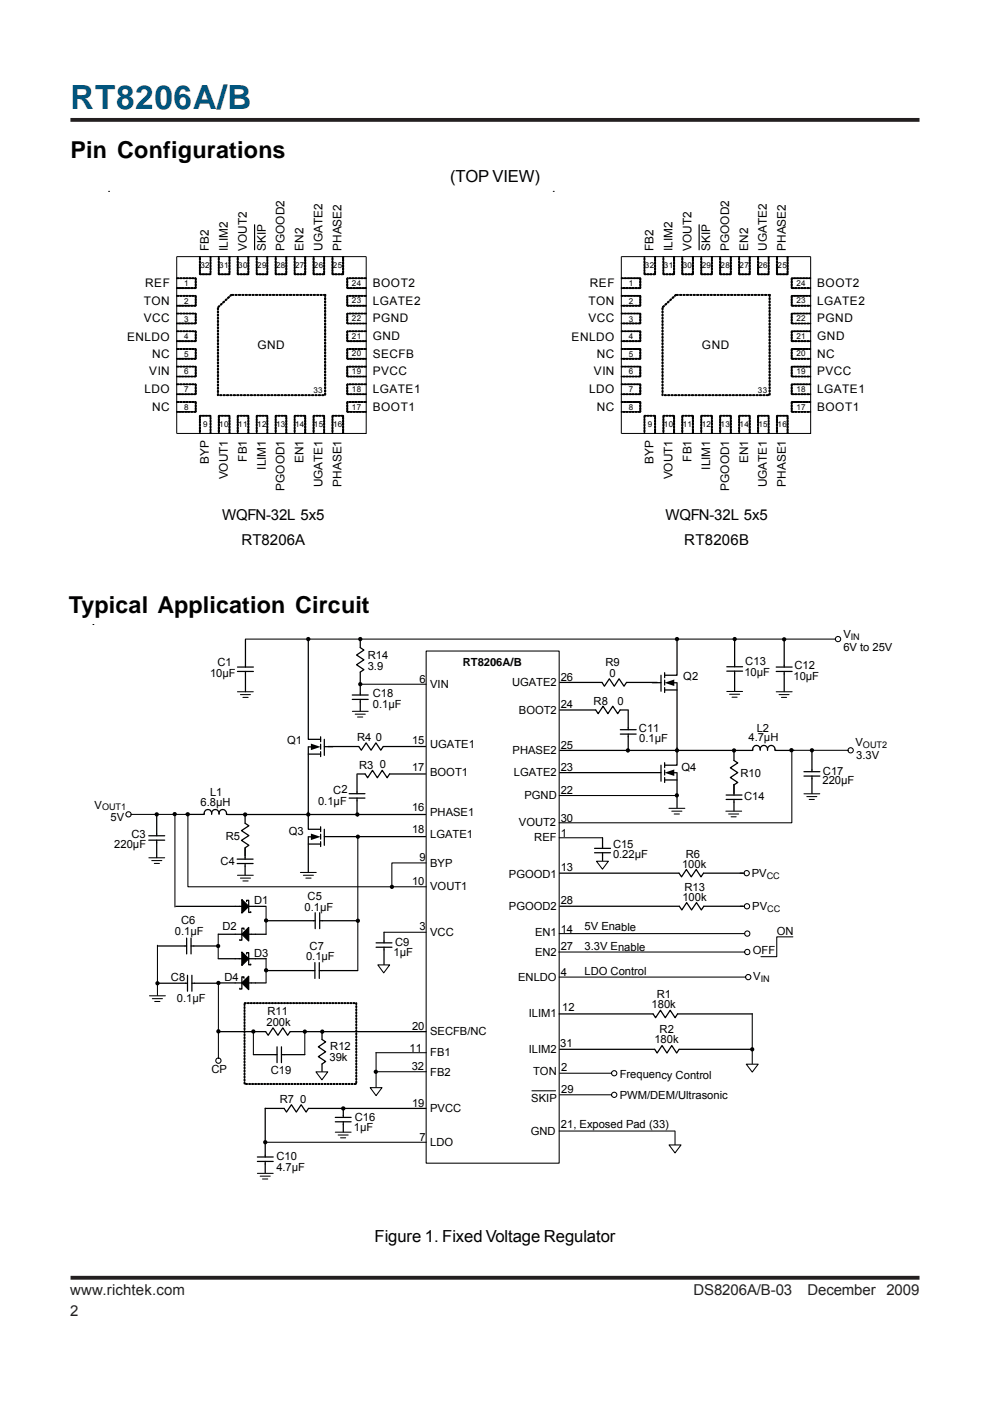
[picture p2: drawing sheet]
<svg xmlns="http://www.w3.org/2000/svg" width="210mm" height="297mm" viewBox="0 0 210 297" stroke-linecap="round" stroke-linejoin="round" font-family="sans-serif">
<defs><g id="words">
<text font-size="7.1" fill="#00547d" x="14.9" y="23.2">RT8206A/B</text>
<g font-size="4.9">
<text x="14.9" y="33.5">Pin Configurations</text>
<text x="14.6" y="129.9">Typical Application Circuit</text>
</g>
<g font-size="3.5">
<text x="95.4" y="38.5">(TOP VIEW)</text>
<text x="79.4" y="263.2">Figure 1. Fixed Voltage Regulator</text>
</g>
<g font-size="3.2">
<text x="47.1" y="110.2">WQFN-32L 5x5</text>
<text x="141.1" y="110.2">WQFN-32L 5x5</text>
<text x="51.2" y="115.5">RT8206A</text>
<text x="145.1" y="115.5">RT8206B</text>
</g>
<g font-size="3.2" fill="#231f20">
<text x="14.9" y="274.5">www.richtek.com</text>
<text x="147" y="274.5">DS8206A/B-03</text>
<text x="171.2" y="274.5">December 2009</text>
<text x="14.9" y="279">2</text>
</g>
<g font-size="2.5">
<text x="44.3" y="53.2" transform="rotate(-90 44.3 53.2)">FB2</text>
<text x="48.3" y="53.2" transform="rotate(-90 48.3 53.2)">ILIM2</text>
<text x="52.3" y="53.2" transform="rotate(-90 52.3 53.2)">VOUT2</text>
<text x="56.3" y="53.2" transform="rotate(-90 56.3 53.2)">SKIP</text>
<text x="60.3" y="53.2" transform="rotate(-90 60.3 53.2)">PGOOD2</text>
<text x="64.4" y="53.2" transform="rotate(-90 64.4 53.2)">EN2</text>
<text x="68.4" y="53.2" transform="rotate(-90 68.4 53.2)">UGATE2</text>
<text x="72.4" y="53.2" transform="rotate(-90 72.4 53.2)">PHASE2</text>
<text x="138.6" y="53.2" transform="rotate(-90 138.6 53.2)">FB2</text>
<text x="142.6" y="53.2" transform="rotate(-90 142.6 53.2)">ILIM2</text>
<text x="146.6" y="53.2" transform="rotate(-90 146.6 53.2)">VOUT2</text>
<text x="150.6" y="53.2" transform="rotate(-90 150.6 53.2)">SKIP</text>
<text x="154.6" y="53.2" transform="rotate(-90 154.6 53.2)">PGOOD2</text>
<text x="158.6" y="53.2" transform="rotate(-90 158.6 53.2)">EN2</text>
<text x="162.6" y="53.2" transform="rotate(-90 162.6 53.2)">UGATE2</text>
<text x="166.6" y="53.2" transform="rotate(-90 166.6 53.2)">PHASE2</text>
<text x="30.5" y="64.6">TON</text>
<text x="30.8" y="60.8">REF</text>
<text x="79" y="60.8">BOOT2</text>
<text x="79" y="64.6">LGATE2</text>
<text x="124.8" y="64.6">TON</text>
<text x="125.1" y="60.8">REF</text>
<text x="173.3" y="64.6">LGATE2</text>
<text x="173.3" y="60.8">BOOT2</text>
<text x="30.5" y="68.3">VCC</text>
<text x="79" y="68.3">PGND</text>
<text x="124.8" y="68.3">VCC</text>
<text x="173.3" y="68.3">PGND</text>
<text x="26.9" y="72.2">ENLDO</text>
<text x="32.3" y="75.9">NC</text>
<text x="54.6" y="73.9">GND</text>
<text x="79" y="75.8">SECFB</text>
<text x="79" y="72.1">GND</text>
<text x="121.2" y="72.2">ENLDO</text>
<text x="126.5" y="75.9">NC</text>
<text x="148.8" y="73.9">GND</text>
<text x="173.3" y="75.8">NC</text>
<text x="173.3" y="72.1">GND</text>
<text x="30.6" y="83.3">LDO</text>
<text x="31.7" y="79.6">VIN</text>
<text x="79" y="83.3">LGATE1</text>
<text x="79" y="79.6">PVCC</text>
<text x="124.9" y="83.3">LDO</text>
<text x="125.9" y="79.6">VIN</text>
<text x="173.3" y="83.3">LGATE1</text>
<text x="173.3" y="79.6">PVCC</text>
<text x="32.3" y="87.1">NC</text>
<text x="79" y="87.1">BOOT1</text>
<text x="126.5" y="87.1">NC</text>
<text x="173.3" y="87.1">BOOT1</text>
<text x="44.3" y="98.3" transform="rotate(-90 44.3 98.3)">BYP</text>
<text x="48.3" y="101.6" transform="rotate(-90 48.3 101.6)">VOUT1</text>
<text x="52.3" y="97.9" transform="rotate(-90 52.3 97.9)">FB1</text>
<text x="56.3" y="99.6" transform="rotate(-90 56.3 99.6)">ILIM1</text>
<text x="64.4" y="98.2" transform="rotate(-90 64.4 98.2)">EN1</text>
<text x="138.6" y="98.3" transform="rotate(-90 138.6 98.3)">BYP</text>
<text x="142.6" y="101.6" transform="rotate(-90 142.6 101.6)">VOUT1</text>
<text x="146.6" y="97.9" transform="rotate(-90 146.6 97.9)">FB1</text>
<text x="150.6" y="99.6" transform="rotate(-90 150.6 99.6)">ILIM1</text>
<text x="158.6" y="98.2" transform="rotate(-90 158.6 98.2)">EN1</text>
<text x="60.3" y="104" transform="rotate(-90 60.3 104)">PGOOD1</text>
<text x="68.4" y="103.3" transform="rotate(-90 68.4 103.3)">UGATE1</text>
<text x="72.4" y="103.2" transform="rotate(-90 72.4 103.2)">PHASE1</text>
<text x="154.6" y="104" transform="rotate(-90 154.6 104)">PGOOD1</text>
<text x="162.6" y="103.3" transform="rotate(-90 162.6 103.3)">UGATE1</text>
<text x="166.6" y="103.2" transform="rotate(-90 166.6 103.2)">PHASE1</text>
</g>
<g font-size="2.4">
<text x="178.8" y="135.2">V</text>
<text x="44.5" y="143.5">10µF</text>
<text x="46.1" y="141.2">C1</text>
<text x="78" y="139.8">R14</text>
<text x="78" y="142.1">3.9</text>
<text x="98.1" y="141.2">RT8206A/B</text>
<text x="128.4" y="141.1">R9</text>
<text x="129.2" y="143.6">0</text>
<text x="157.8" y="143.4">10µF</text>
<text x="158" y="141.1">C13</text>
<text x="168.4" y="141.8">C12</text>
<text x="178.8" y="138">6V to 25V</text>
<text x="79.1" y="147.7">C18</text>
<text x="88.9" y="144.8">6</text>
<text x="91.2" y="145.8">VIN</text>
<text x="108.6" y="145.4">UGATE2</text>
<text x="118.9" y="144.4">26</text>
<text x="125.9" y="149.4">R8</text>
<text x="130.9" y="149.4">0</text>
<text x="144.9" y="144.2">Q2</text>
<text x="168.2" y="144.2">10µF</text>
<text x="79.1" y="150">0.1µF</text>
<text x="110" y="151.4">BOOT2</text>
<text x="118.9" y="150.1">24</text>
<text x="135.5" y="155.2">C11</text>
<text x="160.4" y="155.2">L2</text>
<text x="60.9" y="157.8">Q1</text>
<text x="75.7" y="157.1">R4</text>
<text x="79.7" y="157.1">0</text>
<text x="87.4" y="157.6">15</text>
<text x="91.2" y="158.6">UGATE1</text>
<text x="108.7" y="159.9">PHASE2</text>
<text x="118.9" y="158.7">25</text>
<text x="135.5" y="157.3">0.1µF</text>
<text x="158.7" y="157.2">4.7µH</text>
<text x="181.4" y="158.2">V</text>
<text x="181.5" y="161">3.3V</text>
<text x="76.1" y="163">R3</text>
<text x="80.5" y="162.9">0</text>
<text x="87.4" y="163.4">17</text>
<text x="91.2" y="164.6">BOOT1</text>
<text x="109" y="164.5">LGATE2</text>
<text x="118.9" y="163.5">23</text>
<text x="144.5" y="163.5">Q4</text>
<text x="157" y="164.7">R10</text>
<text x="174.4" y="166.3">220µF</text>
<text x="174.5" y="164.2">C17</text>
<text x="20" y="171.4">V</text>
<text x="42.5" y="170.8">6.8µH</text>
<text x="44.5" y="168.8">L1</text>
<text x="67.5" y="170.8">0.1µF</text>
<text x="70.7" y="168.3">C2</text>
<text x="87.4" y="171.9">16</text>
<text x="91.2" y="173.1">PHASE1</text>
<text x="111.2" y="169.4">PGND</text>
<text x="118.9" y="168.3">22</text>
<text x="157.8" y="169.7">C14</text>
<text x="23.5" y="174">5V</text>
<text x="24.2" y="179.9">220µF</text>
<text x="27.8" y="177.7">C3</text>
<text x="47.9" y="178.1">R5</text>
<text x="61.2" y="177.1">Q3</text>
<text x="87.4" y="176.6">18</text>
<text x="91.2" y="177.7">LGATE1</text>
<text x="110" y="175.1">VOUT2</text>
<text x="113.3" y="178.4">REF</text>
<text x="118.9" y="177.5">1</text>
<text x="118.9" y="174.2">30</text>
<text x="130" y="179.8">C15</text>
<text x="46.8" y="183.3">C4</text>
<text x="88.9" y="182.5">9</text>
<text x="91.2" y="183.8">BYP</text>
<text x="118.9" y="184.7">13</text>
<text x="130" y="181.9">0.22µF</text>
<text x="144.6" y="184">100k</text>
<text x="145.4" y="181.9">R6</text>
<text x="159.4" y="185.9">PV</text>
<text x="53.9" y="191.7">D1</text>
<text x="65.2" y="190.8">C5</text>
<text x="87.4" y="187.6">10</text>
<text x="91.2" y="188.7">VOUT1</text>
<text x="107.9" y="186.1">PGOOD1</text>
<text x="118.9" y="191.7">28</text>
<text x="144.7" y="191">100k</text>
<text x="145.1" y="188.9">R13</text>
<text x="38.4" y="195.9">C6</text>
<text x="47.2" y="197.3">D2</text>
<text x="64.6" y="193.2">0.1µF</text>
<text x="88.9" y="197.3">3</text>
<text x="107.9" y="192.9">PGOOD2</text>
<text x="118.9" y="197.8">14</text>
<text x="123.9" y="197.3">5V Enable</text>
<text x="159.5" y="192.9">PV</text>
<text x="37.1" y="198.2">0.1µF</text>
<text x="53.9" y="202.9">D3</text>
<text x="64.9" y="203.6">0.1µF</text>
<text x="65.7" y="201.4">C7</text>
<text x="83.4" y="202.8">1µF</text>
<text x="83.8" y="200.6">C9</text>
<text x="91.2" y="198.4">VCC</text>
<text x="113.4" y="202.6">EN2</text>
<text x="113.4" y="198.4">EN1</text>
<text x="118.9" y="201.5">27</text>
<text x="123.9" y="201.5">3.3V Enable</text>
<text x="159.6" y="202.4">OFF</text>
<text x="164.7" y="198.2">ON</text>
<text x="36.2" y="207.9">C8</text>
<text x="47.6" y="207.9">D4</text>
<text x="109.9" y="208.1">ENLDO</text>
<text x="118.9" y="207">4</text>
<text x="123.9" y="206.8">LDO Control</text>
<text x="159.7" y="207.8">V</text>
<text x="37.5" y="212.4">0.1µF</text>
<text x="56.7" y="215.2">R11</text>
<text x="112.1" y="215.6">ILIM1</text>
<text x="119.2" y="214.4">12</text>
<text x="138.1" y="213.6">180k</text>
<text x="139.2" y="211.5">R1</text>
<text x="56.5" y="217.6">200k</text>
<text x="87.4" y="218.3">20</text>
<text x="91.2" y="219.4">SECFB/NC</text>
<text x="118.8" y="221.9">31</text>
<text x="138.7" y="221.2">180k</text>
<text x="139.9" y="219.1">R2</text>
<text x="44.9" y="227.6">CP</text>
<text x="57.4" y="227.6">C19</text>
<text x="69.9" y="225">39k</text>
<text x="70" y="222.6">R12</text>
<text x="86.8" y="223">11</text>
<text x="87.3" y="226.9">32</text>
<text x="91.2" y="224">FB1</text>
<text x="112.1" y="223.2">ILIM2</text>
<text x="119" y="227.1">2</text>
<text x="59.3" y="233.8">R7</text>
<text x="63.6" y="233.8">0</text>
<text x="91.2" y="228.1">FB2</text>
<text x="112.7" y="233.6">SKIP</text>
<text x="113" y="228">TON</text>
<text x="119" y="231.8">29</text>
<text x="131.4" y="228.6">Frequency Control</text>
<text x="131.4" y="233">PWM/DEM/Ultrasonic</text>
<text x="75" y="239.8">1µF</text>
<text x="75.2" y="237.6">C16</text>
<text x="87.4" y="234.6">19</text>
<text x="91.2" y="235.8">PVCC</text>
<text x="118.9" y="239.1">21, Exposed Pad (33)</text>
<text x="58.6" y="246">C10</text>
<text x="88.9" y="242">7</text>
<text x="91.2" y="243">LDO</text>
<text x="112.5" y="240.7">GND</text>
<text x="58.6" y="248.2">4.7µF</text>
</g>
<g font-size="1.9">
<text x="180.4" y="135.7">IN</text>
<text x="183" y="158.6">OUT2</text>
<text x="21.6" y="171.8">OUT1</text>
<text x="162.6" y="186.3">CC</text>
<text x="162.6" y="193.4">CC</text>
<text x="161.3" y="208.2">IN</text>
</g>
<g font-size="1.7">
<text x="42.5" y="56.8">32</text>
<text x="46.5" y="56.8">31</text>
<text x="50.5" y="56.8">30</text>
<text x="54.5" y="56.8">29</text>
<text x="58.5" y="56.8">28</text>
<text x="62.6" y="56.8">27</text>
<text x="66.6" y="56.8">26</text>
<text x="70.6" y="56.8">25</text>
<text x="136.7" y="56.8">32</text>
<text x="140.8" y="56.8">31</text>
<text x="144.8" y="56.8">30</text>
<text x="148.8" y="56.8">29</text>
<text x="152.8" y="56.8">28</text>
<text x="156.8" y="56.8">27</text>
<text x="160.8" y="56.8">26</text>
<text x="164.8" y="56.8">25</text>
<text x="39.1" y="60.7">1</text>
<text x="39.1" y="64.4">2</text>
<text x="74.6" y="60.6">24</text>
<text x="74.6" y="64.3">23</text>
<text x="133.3" y="60.7">1</text>
<text x="133.3" y="64.4">2</text>
<text x="168.8" y="60.6">24</text>
<text x="168.8" y="64.3">23</text>
<text x="39.1" y="68.2">3</text>
<text x="39.1" y="71.9">4</text>
<text x="74.6" y="71.8">21</text>
<text x="74.6" y="68.1">22</text>
<text x="133.3" y="68.2">3</text>
<text x="133.3" y="71.9">4</text>
<text x="168.8" y="71.8">21</text>
<text x="168.8" y="68.1">22</text>
<text x="39.1" y="75.6">5</text>
<text x="74.6" y="75.6">20</text>
<text x="133.3" y="75.6">5</text>
<text x="168.8" y="75.6">20</text>
<text x="39.1" y="79.3">6</text>
<text x="39.1" y="83.2">7</text>
<text x="66.4" y="83.3">33</text>
<text x="74.6" y="79.3">19</text>
<text x="74.6" y="83.1">18</text>
<text x="133.3" y="79.3">6</text>
<text x="133.3" y="83.2">7</text>
<text x="160.7" y="83.3">33</text>
<text x="168.8" y="79.3">19</text>
<text x="168.8" y="83.1">18</text>
<text x="39.1" y="86.9">8</text>
<text x="74.6" y="86.8">17</text>
<text x="133.3" y="86.9">8</text>
<text x="168.8" y="86.8">17</text>
<text x="43.1" y="90.5">9</text>
<text x="46.5" y="90.5">10</text>
<text x="50.5" y="90.5">11</text>
<text x="54.5" y="90.5">12</text>
<text x="58.5" y="90.5">13</text>
<text x="62.6" y="90.5">14</text>
<text x="66.6" y="90.5">15</text>
<text x="70.6" y="90.5">16</text>
<text x="137.3" y="90.5">9</text>
<text x="140.8" y="90.5">10</text>
<text x="144.8" y="90.5">11</text>
<text x="148.8" y="90.5">12</text>
<text x="152.8" y="90.5">13</text>
<text x="156.8" y="90.5">14</text>
<text x="160.8" y="90.5">15</text>
<text x="164.8" y="90.5">16</text>
</g>
</g></defs>
<path d="M14.9 25.4h180.1M15 270.9h180" fill="none" stroke="#231f20" stroke-width=".81" stroke-linecap="butt"/>
<path d="M23 40.6h.1M37.5 54.4h40.1v37.5h-40.1zM117.3 40.6h.1M131.7 54.4h40.2v37.5h-40.2zM56.4 195.2v.3M75.9 195.2v.3M46.3 200.6v.3M46.3 208.4v.3M56.4 205.7v.4M68.3 218.7v.4" fill="none" stroke="#000" stroke-width=".21"/>
<g fill="#000" stroke="#000" stroke-width=".21">
<path d="M37.5 58.9h.4v.2h-.4zM38.1 58.9h.4v.2h-.4zM38.8 58.9h.4v.2h-.4zM39.4 58.9h.4v.2h-.4zM40.1 58.9h.4v.2h-.4zM40.7 58.9h.4v.2h-.4zM41.3 58.9h.2v.2h-.2z"/>
<path d="M41.4 59h.2v.4h-.2zM41.4 59.6h.2v.4h-.2zM41.4 60.2h.2v.4h-.2zM41.4 60.8h.2v.3h-.2z"/>
<path d="M42.3 57.7h.2v.5h-.2zM42.3 57.2h.2v.4h-.2zM42.3 56.6h.2v.3h-.2zM42.3 56h.2v.4h-.2zM42.3 55.4h.2v.3h-.2zM42.3 54.7h.2v.4h-.2zM42.3 54.4h.2v.2h-.2z"/>
<path d="M44.5 54.4h.2v.4h-.2zM44.5 55h.2v.4h-.2zM44.5 55.6h.2v.4h-.2zM44.5 56.2h.2v.4h-.2zM44.5 56.8h.2v.4h-.2zM44.5 57.4h.2v.4h-.2zM44.5 58h.2v.2h-.2z"/>
<path d="M44.2 58h.4v.3h-.4zM43.6 58h.4v.3h-.4zM42.9 58h.5v.3h-.5zM42.4 58h.3v.3h-.3z"/>
<path d="M46.3 57.7h.2v.5h-.2zM46.3 57.2h.2v.4h-.2zM46.3 56.6h.2v.3h-.2zM46.3 56h.2v.4h-.2zM46.3 55.4h.2v.3h-.2zM46.3 54.7h.2v.4h-.2zM46.3 54.4h.2v.2h-.2z"/>
<path d="M48.5 54.4h.3v.4h-.3zM48.5 55h.3v.4h-.3zM48.5 55.6h.3v.4h-.3zM48.5 56.2h.3v.4h-.3zM48.5 56.8h.3v.4h-.3zM48.5 57.4h.3v.4h-.3zM48.5 58h.3v.2h-.3z"/>
<path d="M48.2 58h.4v.3h-.4zM47.6 58h.4v.3h-.4zM46.9 58h.5v.3h-.5zM46.4 58h.3v.3h-.3z"/>
<path d="M50.3 57.7h.2v.5h-.2zM50.3 57.2h.2v.4h-.2zM50.3 56.6h.2v.3h-.2zM50.3 56h.2v.4h-.2zM50.3 55.4h.2v.3h-.2zM50.3 54.7h.2v.4h-.2zM50.3 54.4h.2v.2h-.2z"/>
<path d="M52.5 54.4h.3v.4h-.3zM52.5 55h.3v.4h-.3zM52.5 55.6h.3v.4h-.3zM52.5 56.2h.3v.4h-.3zM52.5 56.8h.3v.4h-.3zM52.5 57.4h.3v.4h-.3zM52.5 58h.3v.2h-.3z"/>
<path d="M52.2 58h.5v.3h-.5zM51.6 58h.4v.3h-.4zM51 58h.4v.3h-.4zM50.4 58h.3v.3h-.3z"/>
<path d="M54.3 57.7h.2v.5h-.2zM54.3 57.2h.2v.4h-.2zM54.3 56.6h.2v.3h-.2zM54.3 56h.2v.4h-.2zM54.3 55.4h.2v.3h-.2zM54.3 54.7h.2v.4h-.2zM54.3 54.4h.2v.2h-.2z"/>
<path d="M56.6 54.4h.2v.4h-.2zM56.6 55h.2v.4h-.2zM56.6 55.6h.2v.4h-.2zM56.6 56.2h.2v.4h-.2zM56.6 56.8h.2v.4h-.2zM56.6 57.4h.2v.4h-.2zM56.6 58h.2v.2h-.2z"/>
<path d="M56.3 58h.4v.3h-.4zM55.6 58h.4v.3h-.4zM55 58h.4v.3h-.4zM54.4 58h.4v.3h-.4z"/>
<path d="M58.3 57.7h.3v.5h-.3zM58.3 57.2h.3v.4h-.3zM58.3 56.6h.3v.3h-.3zM58.3 56h.3v.4h-.3zM58.3 55.4h.3v.3h-.3zM58.3 54.7h.3v.4h-.3zM58.3 54.4h.3v.2h-.3z"/>
<path d="M60.6 54.4h.2v.4h-.2zM60.6 55h.2v.4h-.2zM60.6 55.6h.2v.4h-.2zM60.6 56.2h.2v.4h-.2zM60.6 56.8h.2v.4h-.2zM60.6 57.4h.2v.4h-.2zM60.6 58h.2v.2h-.2z"/>
<path d="M60.3 58h.4v.3h-.4zM59.6 58h.5v.3h-.5zM59 58h.4v.3h-.4zM58.4 58h.4v.3h-.4z"/>
<path d="M62.4 57.7h.2v.5h-.2zM62.4 57.2h.2v.4h-.2zM62.4 56.6h.2v.3h-.2zM62.4 56h.2v.4h-.2zM62.4 55.4h.2v.3h-.2zM62.4 54.7h.2v.4h-.2zM62.4 54.4h.2v.2h-.2z"/>
<path d="M64.6 54.4h.2v.4h-.2zM64.6 55h.2v.4h-.2zM64.6 55.6h.2v.4h-.2zM64.6 56.2h.2v.4h-.2zM64.6 56.8h.2v.4h-.2zM64.6 57.4h.2v.4h-.2zM64.6 58h.2v.2h-.2z"/>
<path d="M64.3 58h.4v.3h-.4zM63.6 58h.5v.3h-.5zM63 58h.4v.3h-.4zM62.5 58h.3v.3h-.3z"/>
<path d="M66.4 57.7h.2v.5h-.2zM66.4 57.2h.2v.4h-.2zM66.4 56.6h.2v.3h-.2zM66.4 56h.2v.4h-.2zM66.4 55.4h.2v.3h-.2zM66.4 54.7h.2v.4h-.2zM66.4 54.4h.2v.2h-.2z"/>
<path d="M68.6 54.4h.2v.4h-.2zM68.6 55h.2v.4h-.2zM68.6 55.6h.2v.4h-.2zM68.6 56.2h.2v.4h-.2zM68.6 56.8h.2v.4h-.2zM68.6 57.4h.2v.4h-.2zM68.6 58h.2v.2h-.2z"/>
<path d="M68.3 58h.4v.3h-.4zM67.7 58h.4v.3h-.4zM67 58h.5v.3h-.5zM66.5 58h.3v.3h-.3z"/>
<path d="M70.4 57.7h.2v.5h-.2zM70.4 57.2h.2v.4h-.2zM70.4 56.6h.2v.3h-.2zM70.4 56h.2v.4h-.2zM70.4 55.4h.2v.3h-.2zM70.4 54.7h.2v.4h-.2zM70.4 54.4h.2v.2h-.2z"/>
<path d="M72.6 54.4h.3v.4h-.3zM72.6 55h.3v.4h-.3zM72.6 55.6h.3v.4h-.3zM72.6 56.2h.3v.4h-.3zM72.6 56.8h.3v.4h-.3zM72.6 57.4h.3v.4h-.3zM72.6 58h.3v.2h-.3z"/>
<path d="M72.3 58h.5v.3h-.5zM71.7 58h.4v.3h-.4zM71 58h.5v.3h-.5zM70.5 58h.3v.3h-.3z"/>
<path d="M73.5 59h.2v.4h-.2zM73.5 59.6h.2v.4h-.2zM73.5 60.2h.2v.4h-.2zM73.5 60.8h.2v.3h-.2z"/>
<path d="M77.2 58.9h.4v.2h-.4zM76.6 58.9h.4v.2h-.4zM75.9 58.9h.5v.2h-.5zM75.3 58.9h.4v.2h-.4zM74.6 58.9h.5v.2h-.5zM74 58.9h.4v.2h-.4zM73.6 58.9h.2v.2h-.2z"/>
<path d="M131.7 58.9h.5v.2h-.5zM132.4 58.9h.4v.2h-.4zM133 58.9h.5v.2h-.5zM133.7 58.9h.4v.2h-.4zM134.3 58.9h.4v.2h-.4zM134.9 58.9h.5v.2h-.5zM135.6 58.9h.2v.2h-.2z"/>
<path d="M135.6 59h.3v.4h-.3zM135.6 59.6h.3v.4h-.3zM135.6 60.2h.3v.4h-.3zM135.6 60.8h.3v.3h-.3z"/>
<path d="M136.5 57.7h.2v.5h-.2zM136.5 57.2h.2v.4h-.2zM136.5 56.6h.2v.3h-.2zM136.5 56h.2v.4h-.2zM136.5 55.4h.2v.3h-.2zM136.5 54.7h.2v.4h-.2zM136.5 54.4h.2v.2h-.2z"/>
<path d="M138.8 54.4h.2v.4h-.2zM138.8 55h.2v.4h-.2zM138.8 55.6h.2v.4h-.2zM138.8 56.2h.2v.4h-.2zM138.8 56.8h.2v.4h-.2zM138.8 57.4h.2v.4h-.2zM138.8 58h.2v.2h-.2z"/>
<path d="M138.5 58h.4v.3h-.4zM137.8 58h.4v.3h-.4zM137.2 58h.4v.3h-.4zM136.6 58h.4v.3h-.4z"/>
<path d="M140.5 57.7h.3v.5h-.3zM140.5 57.2h.3v.4h-.3zM140.5 56.6h.3v.3h-.3zM140.5 56h.3v.4h-.3zM140.5 55.4h.3v.3h-.3zM140.5 54.7h.3v.4h-.3zM140.5 54.4h.3v.2h-.3z"/>
<path d="M142.8 54.4h.2v.4h-.2zM142.8 55h.2v.4h-.2zM142.8 55.6h.2v.4h-.2zM142.8 56.2h.2v.4h-.2zM142.8 56.8h.2v.4h-.2zM142.8 57.4h.2v.4h-.2zM142.8 58h.2v.2h-.2z"/>
<path d="M142.5 58h.4v.3h-.4zM141.9 58h.4v.3h-.4zM141.2 58h.4v.3h-.4zM140.6 58h.4v.3h-.4z"/>
<path d="M144.6 57.7h.2v.5h-.2zM144.6 57.2h.2v.4h-.2zM144.6 56.6h.2v.3h-.2zM144.6 56h.2v.4h-.2zM144.6 55.4h.2v.3h-.2zM144.6 54.7h.2v.4h-.2zM144.6 54.4h.2v.2h-.2z"/>
<path d="M146.8 54.4h.2v.4h-.2zM146.8 55h.2v.4h-.2zM146.8 55.6h.2v.4h-.2zM146.8 56.2h.2v.4h-.2zM146.8 56.8h.2v.4h-.2zM146.8 57.4h.2v.4h-.2zM146.8 58h.2v.2h-.2z"/>
<path d="M146.5 58h.4v.3h-.4zM145.9 58h.4v.3h-.4zM145.2 58h.4v.3h-.4zM144.7 58h.3v.3h-.3z"/>
<path d="M148.6 57.7h.2v.5h-.2zM148.6 57.2h.2v.4h-.2zM148.6 56.6h.2v.3h-.2zM148.6 56h.2v.4h-.2zM148.6 55.4h.2v.3h-.2zM148.6 54.7h.2v.4h-.2zM148.6 54.4h.2v.2h-.2z"/>
<path d="M150.8 54.4h.2v.4h-.2zM150.8 55h.2v.4h-.2zM150.8 55.6h.2v.4h-.2zM150.8 56.2h.2v.4h-.2zM150.8 56.8h.2v.4h-.2zM150.8 57.4h.2v.4h-.2zM150.8 58h.2v.2h-.2z"/>
<path d="M150.5 58h.4v.3h-.4zM149.9 58h.4v.3h-.4zM149.2 58h.5v.3h-.5zM148.7 58h.3v.3h-.3z"/>
<path d="M152.6 57.7h.2v.5h-.2zM152.6 57.2h.2v.4h-.2zM152.6 56.6h.2v.3h-.2zM152.6 56h.2v.4h-.2zM152.6 55.4h.2v.3h-.2zM152.6 54.7h.2v.4h-.2zM152.6 54.4h.2v.2h-.2z"/>
<path d="M154.8 54.4h.3v.4h-.3zM154.8 55h.3v.4h-.3zM154.8 55.6h.3v.4h-.3zM154.8 56.2h.3v.4h-.3zM154.8 56.8h.3v.4h-.3zM154.8 57.4h.3v.4h-.3zM154.8 58h.3v.2h-.3z"/>
<path d="M154.5 58h.4v.3h-.4zM153.9 58h.4v.3h-.4zM153.2 58h.5v.3h-.5zM152.7 58h.3v.3h-.3z"/>
<path d="M156.6 57.7h.2v.5h-.2zM156.6 57.2h.2v.4h-.2zM156.6 56.6h.2v.3h-.2zM156.6 56h.2v.4h-.2zM156.6 55.4h.2v.3h-.2zM156.6 54.7h.2v.4h-.2zM156.6 54.4h.2v.2h-.2z"/>
<path d="M158.8 54.4h.3v.4h-.3zM158.8 55h.3v.4h-.3zM158.8 55.6h.3v.4h-.3zM158.8 56.2h.3v.4h-.3zM158.8 56.8h.3v.4h-.3zM158.8 57.4h.3v.4h-.3zM158.8 58h.3v.2h-.3z"/>
<path d="M158.5 58h.5v.3h-.5zM157.9 58h.4v.3h-.4zM157.2 58h.5v.3h-.5zM156.7 58h.3v.3h-.3z"/>
<path d="M160.6 57.7h.2v.5h-.2zM160.6 57.2h.2v.4h-.2zM160.6 56.6h.2v.3h-.2zM160.6 56h.2v.4h-.2zM160.6 55.4h.2v.3h-.2zM160.6 54.7h.2v.4h-.2zM160.6 54.4h.2v.2h-.2z"/>
<path d="M162.9 54.4h.2v.4h-.2zM162.9 55h.2v.4h-.2zM162.9 55.6h.2v.4h-.2zM162.9 56.2h.2v.4h-.2zM162.9 56.8h.2v.4h-.2zM162.9 57.4h.2v.4h-.2zM162.9 58h.2v.2h-.2z"/>
<path d="M162.5 58h.5v.3h-.5zM161.9 58h.4v.3h-.4zM161.3 58h.4v.3h-.4zM160.7 58h.3v.3h-.3z"/>
<path d="M164.6 57.7h.2v.5h-.2zM164.6 57.2h.2v.4h-.2zM164.6 56.6h.2v.3h-.2zM164.6 56h.2v.4h-.2zM164.6 55.4h.2v.3h-.2zM164.6 54.7h.2v.4h-.2zM164.6 54.4h.2v.2h-.2z"/>
<path d="M166.9 54.4h.2v.4h-.2zM166.9 55h.2v.4h-.2zM166.9 55.6h.2v.4h-.2zM166.9 56.2h.2v.4h-.2zM166.9 56.8h.2v.4h-.2zM166.9 57.4h.2v.4h-.2zM166.9 58h.2v.2h-.2z"/>
<path d="M166.6 58h.4v.3h-.4zM165.9 58h.5v.3h-.5zM165.3 58h.4v.3h-.4zM164.7 58h.4v.3h-.4z"/>
<path d="M167.7 59h.3v.4h-.3zM167.7 59.6h.3v.4h-.3zM167.7 60.2h.3v.4h-.3zM167.7 60.8h.3v.3h-.3z"/>
<path d="M171.5 58.9h.4v.2h-.4zM170.8 58.9h.4v.2h-.4zM170.2 58.9h.4v.2h-.4zM169.5 58.9h.5v.2h-.5zM168.9 58.9h.4v.2h-.4zM168.2 58.9h.5v.2h-.5zM167.9 58.9h.1v.2h-.1z"/>
<path d="M37.5 77.6h.4v.2h-.4zM38.1 77.6h.4v.2h-.4zM38.8 77.6h.4v.2h-.4zM39.4 77.6h.4v.2h-.4zM40.1 77.6h.4v.2h-.4zM40.7 77.6h.4v.2h-.4zM41.3 77.6h.2v.2h-.2z"/>
<path d="M37.5 73.9h.4v.2h-.4zM38.1 73.9h.4v.2h-.4zM38.8 73.9h.4v.2h-.4zM39.4 73.9h.4v.2h-.4zM40.1 73.9h.4v.2h-.4zM40.7 73.9h.4v.2h-.4zM41.3 73.9h.2v.2h-.2z"/>
<path d="M37.5 70.1h.4v.2h-.4zM38.1 70.1h.4v.2h-.4zM38.8 70.1h.4v.2h-.4zM39.4 70.1h.4v.2h-.4zM40.1 70.1h.4v.2h-.4zM40.7 70.1h.4v.2h-.4zM41.3 70.1h.2v.2h-.2z"/>
<path d="M37.5 66.4h.4v.2h-.4zM38.1 66.4h.4v.2h-.4zM38.8 66.4h.4v.2h-.4zM39.4 66.4h.4v.2h-.4zM40.1 66.4h.4v.2h-.4zM40.7 66.4h.4v.2h-.4zM41.3 66.4h.2v.2h-.2z"/>
<path d="M37.5 62.6h.4v.2h-.4zM38.1 62.6h.4v.2h-.4zM38.8 62.6h.4v.2h-.4zM39.4 62.6h.4v.2h-.4zM40.1 62.6h.4v.2h-.4zM40.7 62.6h.4v.2h-.4zM41.3 62.6h.2v.2h-.2z"/>
<path d="M41.4 77.7h.2v.4h-.2zM41.4 78.3h.2v.4h-.2zM41.4 78.9h.2v.4h-.2zM41.4 79.5h.2v.3h-.2z"/>
<path d="M41.4 74h.2v.4h-.2zM41.4 74.6h.2v.4h-.2zM41.4 75.2h.2v.4h-.2zM41.4 75.8h.2v.3h-.2z"/>
<path d="M41.4 70.2h.2v.4h-.2zM41.4 70.8h.2v.4h-.2zM41.4 71.4h.2v.4h-.2zM41.4 72h.2v.3h-.2z"/>
<path d="M41.4 66.5h.2v.4h-.2zM41.4 67.1h.2v.4h-.2zM41.4 67.7h.2v.4h-.2zM41.4 68.3h.2v.3h-.2z"/>
<path d="M41.4 62.7h.2v.4h-.2zM41.4 63.3h.2v.4h-.2zM41.4 63.9h.2v.4h-.2zM41.4 64.5h.2v.3h-.2z"/>
<path d="M41.1 79.7h.4v.2h-.4zM40.4 79.7h.5v.2h-.5zM39.8 79.7h.4v.2h-.4zM39.2 79.7h.4v.2h-.4zM38.5 79.7h.4v.2h-.4zM37.8 79.7h.5v.2h-.5zM37.5 79.7h.1v.2h-.1z"/>
<path d="M41.1 76h.4v.2h-.4zM40.4 76h.5v.2h-.5zM39.8 76h.4v.2h-.4zM39.2 76h.4v.2h-.4zM38.5 76h.4v.2h-.4zM37.8 76h.5v.2h-.5zM37.5 76h.1v.2h-.1z"/>
<path d="M41.1 72.2h.4v.2h-.4zM40.4 72.2h.5v.2h-.5zM39.8 72.2h.4v.2h-.4zM39.2 72.2h.4v.2h-.4zM38.5 72.2h.4v.2h-.4zM37.8 72.2h.5v.2h-.5zM37.5 72.2h.1v.2h-.1z"/>
<path d="M41.1 68.5h.4v.2h-.4zM40.4 68.5h.5v.2h-.5zM39.8 68.5h.4v.2h-.4zM39.2 68.5h.4v.2h-.4zM38.5 68.5h.4v.2h-.4zM37.8 68.5h.5v.2h-.5zM37.5 68.5h.1v.2h-.1z"/>
<path d="M41.1 64.7h.4v.2h-.4zM40.4 64.7h.5v.2h-.5zM39.8 64.7h.4v.2h-.4zM39.2 64.7h.4v.2h-.4zM38.5 64.7h.4v.2h-.4zM37.8 64.7h.5v.2h-.5zM37.5 64.7h.1v.2h-.1z"/>
<path d="M41.1 61h.4v.2h-.4zM40.4 61h.5v.2h-.5zM39.8 61h.4v.2h-.4zM39.2 61h.4v.2h-.4zM38.5 61h.4v.2h-.4zM37.8 61h.5v.2h-.5zM37.5 61h.1v.2h-.1z"/>
<path d="M48.8 62.6l.3-.1-.2 .3h-.1zM48.3 63.1l.3-.2-.2 .4h-.1zM47.9 63.4l.2 .1-.3 .3-.1-.2zM47.2 64l.4-.1-.2 .3h-.2zM46.7 64.5l.3-.2 .1 .1-.3 .3zM46.4 64.8l.2 .1-.3 .3-.1-.1z"/>
<path d="M68.6 62.5h.5l-.4 .1zM67.9 62.5h.4v.1h-.4zM67.2 62.5l.3-.1 .1 .2h-.4zM66.4 62.5h.5l-.4 .1zM65.7 62.5h.5l-.4 .1zM65 62.5h.5l-.4 .1zM64.3 62.5h.4v.1h-.4zM63.6 62.5h.4l-.4 .1zM62.8 62.5h.5l-.4 .1zM62.1 62.5h.5l-.4 .1zM61.4 62.5h.4v.1h-.4zM60.7 62.5h.4v.1h-.4zM60 62.5h.4l-.4 .1zM59.2 62.5h.5l-.4 .1zM58.5 62.5h.5l-.4 .1zM57.8 62.5h.4v.1h-.4zM57.1 62.5h.4l-.3 .1zM56.4 62.5l.3-.1 .1 .2h-.4zM55.6 62.5h.5l-.4 .1zM54.9 62.5h.5l-.4 .1zM54.2 62.5h.4v.1h-.4zM53.4 62.5h.5l-.3 .1zM52.8 62.5l.3-.1 .1 .2h-.4zM52 62.5h.5l-.4 .1zM51.3 62.5h.4l-.3 .1zM50.6 62.5h.4l-.3 .1zM49.8 62.5h.5v.1h-.5zM49.1 62.5l.4-.1v.2h-.4z"/>
<path d="M68.9 62.5h.2l-.2 .4zM68.9 63.1l.2 .1-.2 .4zM68.9 63.8l.2 .1-.2 .3-.1-.1zM68.9 64.5h.1v.4l-.2-.1zM68.9 65.1h.1v.4h-.2zM68.9 65.8l.2 .1-.2 .3zM68.9 66.5l.2 .1-.2 .3zM68.9 67.2l.2 .1-.1 .3-.2-.1zM68.8 67.8l.3 .1-.2 .4zM68.9 68.5h.1v.4l-.2-.1zM68.9 69.2l.2 .1-.2 .3zM68.9 69.9h.2l-.2 .4zM68.9 70.6h.1v.3h-.2zM68.9 71.2h.1v.4l-.2-.1zM68.8 71.9l.3 .1-.2 .3zM68.9 72.6h.2l-.2 .4zM68.9 73.3h.2l-.2 .4zM68.9 73.9h.1v.4l-.2-.1zM68.9 74.6h.1v.4l-.2-.1zM68.9 75.3h.1v.4l-.2-.1zM68.9 76h.2l-.2 .4zM68.9 76.6l.2 .1-.2 .4zM68.9 77.3l.2 .1-.2 .3-.1-.1zM68.9 78h.1v.4l-.2-.1zM68.9 78.6h.1v.4l-.2-.1zM68.9 79.3l.2 .1-.2 .3zM68.9 80l.2 .1-.2 .3zM68.9 80.7h.2l-.1 .4-.2-.1zM68.9 81.3l.2 .1-.2 .4zM68.9 82h.1v.4l-.2-.1zM68.9 82.7l.2 .1-.2 .3zM68.9 83.4h.2l-.2 .4zM68.3 83.7h.4v.2h-.4zM67.5 83.7l.5 .1-.4 .1zM66.8 83.7l.4 .1-.3 .1zM66.1 83.7l.4 .1-.3 .1zM65.3 83.7h.5v.2h-.5zM64.6 83.7h.4v.2h-.4zM63.9 83.7l.5 .1-.4 .1zM63.2 83.7l.4 .1-.3 .1zM62.5 83.7l.4 .1-.4 .1zM61.7 83.7h.5v.2h-.5zM61 83.7l.5 .1-.4 .1zM60.3 83.7l.5 .1-.4 .1zM59.6 83.7l.4 .1-.3 .1zM58.9 83.7h.4v.2h-.4zM58.1 83.7h.5v.2h-.5zM57.4 83.7l.5 .1-.4 .1zM56.7 83.7l.5 .1-.4 .1zM56 83.7l.4 .1-.3 .1zM55.3 83.7h.4v.2h-.4zM54.5 83.7l.5 .1-.4 .1zM53.8 83.7h.4v.2h-.4zM53.1 83.7l.5 .1-.4 .1zM52.4 83.7l.4 .1-.3 .1zM51.7 83.7h.4v.2h-.4zM50.9 83.7l.5 .1-.5 .1zM50.2 83.7h.4v.2h-.4zM49.5 83.7l.4 .1-.3 .1zM48.8 83.7l.4 .1-.4 .1zM48 83.7l.5 .1-.5 .1zM47.3 83.7h.4v.2h-.4zM46.6 83.7h.4v.2h-.4z"/>
<path d="M73.5 62.7h.2v.4h-.2zM73.5 63.3h.2v.4h-.2zM73.5 63.9h.2v.4h-.2zM73.5 64.5h.2v.3h-.2z"/>
<path d="M73.5 66.5h.2v.4h-.2zM73.5 67.1h.2v.4h-.2zM73.5 67.7h.2v.4h-.2zM73.5 68.3h.2v.3h-.2z"/>
<path d="M73.5 70.2h.2v.4h-.2zM73.5 70.8h.2v.4h-.2zM73.5 71.4h.2v.4h-.2zM73.5 72h.2v.3h-.2z"/>
<path d="M73.5 74h.2v.4h-.2zM73.5 74.6h.2v.4h-.2zM73.5 75.2h.2v.4h-.2zM73.5 75.8h.2v.3h-.2z"/>
<path d="M73.5 77.7h.2v.4h-.2zM73.5 78.3h.2v.4h-.2zM73.5 78.9h.2v.4h-.2zM73.5 79.5h.2v.3h-.2z"/>
<path d="M73.6 61h.5v.2h-.5zM74.3 61h.4v.2h-.4zM74.9 61h.4v.2h-.4zM75.6 61h.4v.2h-.4zM76.2 61h.4v.2h-.4zM76.8 61h.5v.2h-.5zM77.5 61h.1v.2h-.1z"/>
<path d="M73.6 64.7h.5v.2h-.5zM74.3 64.7h.4v.2h-.4zM74.9 64.7h.4v.2h-.4zM75.6 64.7h.4v.2h-.4zM76.2 64.7h.4v.2h-.4zM76.8 64.7h.5v.2h-.5zM77.5 64.7h.1v.2h-.1z"/>
<path d="M73.6 68.5h.5v.2h-.5zM74.3 68.5h.4v.2h-.4zM74.9 68.5h.4v.2h-.4zM75.6 68.5h.4v.2h-.4zM76.2 68.5h.4v.2h-.4zM76.8 68.5h.5v.2h-.5zM77.5 68.5h.1v.2h-.1z"/>
<path d="M73.6 72.2h.5v.2h-.5zM74.3 72.2h.4v.2h-.4zM74.9 72.2h.4v.2h-.4zM75.6 72.2h.4v.2h-.4zM76.2 72.2h.4v.2h-.4zM76.8 72.2h.5v.2h-.5zM77.5 72.2h.1v.2h-.1z"/>
<path d="M73.6 76h.5v.2h-.5zM74.3 76h.4v.2h-.4zM74.9 76h.4v.2h-.4zM75.6 76h.4v.2h-.4zM76.2 76h.4v.2h-.4zM76.8 76h.5v.2h-.5zM77.5 76h.1v.2h-.1z"/>
<path d="M73.6 79.7h.5v.2h-.5zM74.3 79.7h.4v.2h-.4zM74.9 79.7h.4v.2h-.4zM75.6 79.7h.4v.2h-.4zM76.2 79.7h.4v.2h-.4zM76.8 79.7h.5v.2h-.5zM77.5 79.7h.1v.2h-.1z"/>
<path d="M77.2 62.6h.4v.2h-.4zM76.6 62.6h.4v.2h-.4zM75.9 62.6h.5v.2h-.5zM75.3 62.6h.4v.2h-.4zM74.6 62.6h.5v.2h-.5zM74 62.6h.4v.2h-.4zM73.6 62.6h.2v.2h-.2z"/>
<path d="M77.2 66.4h.4v.2h-.4zM76.6 66.4h.4v.2h-.4zM75.9 66.4h.5v.2h-.5zM75.3 66.4h.4v.2h-.4zM74.6 66.4h.5v.2h-.5zM74 66.4h.4v.2h-.4zM73.6 66.4h.2v.2h-.2z"/>
<path d="M77.2 70.1h.4v.2h-.4zM76.6 70.1h.4v.2h-.4zM75.9 70.1h.5v.2h-.5zM75.3 70.1h.4v.2h-.4zM74.6 70.1h.5v.2h-.5zM74 70.1h.4v.2h-.4zM73.6 70.1h.2v.2h-.2z"/>
<path d="M77.2 73.9h.4v.2h-.4zM76.6 73.9h.4v.2h-.4zM75.9 73.9h.5v.2h-.5zM75.3 73.9h.4v.2h-.4zM74.6 73.9h.5v.2h-.5zM74 73.9h.4v.2h-.4zM73.6 73.9h.2v.2h-.2z"/>
<path d="M77.2 77.6h.4v.2h-.4zM76.6 77.6h.4v.2h-.4zM75.9 77.6h.5v.2h-.5zM75.3 77.6h.4v.2h-.4zM74.6 77.6h.5v.2h-.5zM74 77.6h.4v.2h-.4zM73.6 77.6h.2v.2h-.2z"/>
<path d="M131.7 77.6h.5v.2h-.5zM132.4 77.6h.4v.2h-.4zM133 77.6h.5v.2h-.5zM133.7 77.6h.4v.2h-.4zM134.3 77.6h.4v.2h-.4zM134.9 77.6h.5v.2h-.5zM135.6 77.6h.2v.2h-.2z"/>
<path d="M131.7 73.9h.5v.2h-.5zM132.4 73.9h.4v.2h-.4zM133 73.9h.5v.2h-.5zM133.7 73.9h.4v.2h-.4zM134.3 73.9h.4v.2h-.4zM134.9 73.9h.5v.2h-.5zM135.6 73.9h.2v.2h-.2z"/>
<path d="M131.7 70.1h.5v.2h-.5zM132.4 70.1h.4v.2h-.4zM133 70.1h.5v.2h-.5zM133.7 70.1h.4v.2h-.4zM134.3 70.1h.4v.2h-.4zM134.9 70.1h.5v.2h-.5zM135.6 70.1h.2v.2h-.2z"/>
<path d="M131.7 66.4h.5v.2h-.5zM132.4 66.4h.4v.2h-.4zM133 66.4h.5v.2h-.5zM133.7 66.4h.4v.2h-.4zM134.3 66.4h.4v.2h-.4zM134.9 66.4h.5v.2h-.5zM135.6 66.4h.2v.2h-.2z"/>
<path d="M131.7 62.6h.5v.2h-.5zM132.4 62.6h.4v.2h-.4zM133 62.6h.5v.2h-.5zM133.7 62.6h.4v.2h-.4zM134.3 62.6h.4v.2h-.4zM134.9 62.6h.5v.2h-.5zM135.6 62.6h.2v.2h-.2z"/>
<path d="M135.6 77.7h.3v.4h-.3zM135.6 78.3h.3v.4h-.3zM135.6 78.9h.3v.4h-.3zM135.6 79.5h.3v.3h-.3z"/>
<path d="M135.6 74h.3v.4h-.3zM135.6 74.6h.3v.4h-.3zM135.6 75.2h.3v.4h-.3zM135.6 75.8h.3v.3h-.3z"/>
<path d="M135.6 70.2h.3v.4h-.3zM135.6 70.8h.3v.4h-.3zM135.6 71.4h.3v.4h-.3zM135.6 72h.3v.3h-.3z"/>
<path d="M135.6 66.5h.3v.4h-.3zM135.6 67.1h.3v.4h-.3zM135.6 67.7h.3v.4h-.3zM135.6 68.3h.3v.3h-.3z"/>
<path d="M135.6 62.7h.3v.4h-.3zM135.6 63.3h.3v.4h-.3zM135.6 63.9h.3v.4h-.3zM135.6 64.5h.3v.3h-.3z"/>
<path d="M135.3 79.7h.5v.2h-.5zM134.7 79.7h.4v.2h-.4zM134 79.7h.5v.2h-.5zM133.4 79.7h.4v.2h-.4zM132.8 79.7h.4v.2h-.4zM132.1 79.7h.5v.2h-.5zM131.7 79.7h.2v.2h-.2z"/>
<path d="M135.3 76h.5v.2h-.5zM134.7 76h.4v.2h-.4zM134 76h.5v.2h-.5zM133.4 76h.4v.2h-.4zM132.8 76h.4v.2h-.4zM132.1 76h.5v.2h-.5zM131.7 76h.2v.2h-.2z"/>
<path d="M135.3 72.2h.5v.2h-.5zM134.7 72.2h.4v.2h-.4zM134 72.2h.5v.2h-.5zM133.4 72.2h.4v.2h-.4zM132.8 72.2h.4v.2h-.4zM132.1 72.2h.5v.2h-.5zM131.7 72.2h.2v.2h-.2z"/>
<path d="M135.3 68.5h.5v.2h-.5zM134.7 68.5h.4v.2h-.4zM134 68.5h.5v.2h-.5zM133.4 68.5h.4v.2h-.4zM132.8 68.5h.4v.2h-.4zM132.1 68.5h.5v.2h-.5zM131.7 68.5h.2v.2h-.2z"/>
<path d="M135.3 64.7h.5v.2h-.5zM134.7 64.7h.4v.2h-.4zM134 64.7h.5v.2h-.5zM133.4 64.7h.4v.2h-.4zM132.8 64.7h.4v.2h-.4zM132.1 64.7h.5v.2h-.5zM131.7 64.7h.2v.2h-.2z"/>
<path d="M135.3 61h.5v.2h-.5zM134.7 61h.4v.2h-.4zM134 61h.5v.2h-.5zM133.4 61h.4v.2h-.4zM132.8 61h.4v.2h-.4zM132.1 61h.5v.2h-.5zM131.7 61h.2v.2h-.2z"/>
<path d="M143 62.6l.4-.1-.2 .3h-.2zM142.5 63.1l.4-.2-.2 .4h-.2zM142.2 63.4l.2 .1-.3 .3-.1-.2zM141.5 64l.4-.1-.2 .3h-.2zM141 64.5l.2-.2 .2 .1-.3 .3zM140.6 64.8l.3 .1-.3 .3-.2-.1z"/>
<path d="M162.8 62.5h.5v.1h-.5zM162.1 62.5h.5l-.4 .1zM161.4 62.5l.3-.1 .1 .2h-.4zM160.7 62.5h.4l-.3 .1zM160 62.5h.4l-.4 .1zM159.2 62.5h.5l-.4 .1zM158.5 62.5h.4v.1h-.4zM157.8 62.5h.4l-.3 .1zM157.1 62.5h.4l-.3 .1zM156.4 62.5h.4l-.4 .1zM155.6 62.5h.5v.1h-.5zM154.9 62.5h.5l-.4 .1zM154.2 62.5l.3-.1 .1 .2h-.4zM153.5 62.5h.4l-.3 .1zM152.8 62.5h.4l-.4 .1zM152 62.5h.5l-.4 .1zM151.3 62.5h.4v.1h-.4zM150.6 62.5h.4l-.3 .1zM149.9 62.5h.4l-.3 .1zM149.2 62.5h.4l-.4 .1zM148.4 62.5h.5v.1h-.5zM147.7 62.5h.5l-.4 .1zM147 62.5l.3-.1 .1 .2h-.4zM146.3 62.5h.4l-.4 .1zM145.6 62.5h.4l-.4 .1zM144.8 62.5h.5l-.4 .1zM144.1 62.5h.4v.1h-.4zM143.4 62.5h.4l-.3 .1z"/>
<path d="M163.1 62.5h.2l-.1 .4zM163.1 63.1l.2 .1-.1 .4zM163.1 63.8h.2v.4l-.2-.1zM163.1 64.5h.2v.4h-.2zM163.1 65.1h.2v.4h-.2zM163.1 65.8l.2 .1-.1 .3zM163.1 66.5l.2 .1-.1 .3zM163.1 67.2h.2v.4l-.2-.1zM163.1 67.8h.2v.4h-.2zM163.1 68.5h.2v.4h-.2zM163.1 69.2l.2 .1-.1 .3zM163.1 69.9h.2l-.1 .4zM163.1 70.6h.2v.3h-.2zM163.1 71.2h.2v.4h-.2zM163.1 71.9h.2v.4h-.2zM163.1 72.6h.2l-.1 .4zM163.1 73.3h.2l-.1 .4zM163.1 73.9h.2v.4l-.2-.1zM163.1 74.6h.2v.4h-.2zM163.1 75.3h.2v.4h-.2zM163.1 76h.2l-.1 .4zM163.1 76.6l.2 .1-.1 .4zM163.1 77.3h.2v.4l-.2-.1zM163.1 78h.2v.4h-.2zM163.1 78.6h.2v.4h-.2zM163.1 79.3l.2 .1-.1 .3zM163.1 80l.2 .1-.1 .3zM163.1 80.7h.2v.4l-.2-.1zM163.1 81.3h.2v.4l-.2-.1zM163.1 82h.2v.4h-.2zM163.1 82.7l.2 .1-.1 .3zM163.1 83.4h.2l-.1 .4zM162.5 83.7l.4 .1-.3 .1zM161.8 83.7l.4 .1-.4 .1zM161 83.7l.5 .1-.4 .1zM160.3 83.7h.4v.2h-.4zM159.6 83.7l.4 .1-.4 .1zM158.9 83.7h.4v.2h-.4zM158.2 83.7l.4 .1-.4 .1zM157.4 83.7l.5 .1-.4 .1zM156.7 83.7h.4v.2h-.4zM156 83.7h.4v.2h-.4zM155.3 83.7l.4 .1-.3 .1zM154.6 83.7l.4 .1-.4 .1zM153.8 83.7l.5 .1-.4 .1zM153.1 83.7h.4v.2h-.4zM152.4 83.7l.4 .1-.4 .1zM151.7 83.7h.4v.2h-.4zM151 83.7l.4 .1-.4 .1zM150.2 83.7l.5 .1-.4 .1zM149.5 83.7l.5 .1-.5 .1zM148.8 83.7h.4v.2h-.4zM148.1 83.7l.4 .1-.3 .1zM147.4 83.7l.4 .1-.4 .1zM146.6 83.7l.5 .1-.4 .1zM145.9 83.7h.4v.2h-.4zM145.2 83.7l.4 .1-.4 .1zM144.5 83.7h.4v.2h-.4zM143.7 83.7l.5 .1-.4 .1zM143 83.7l.5 .1-.4 .1zM142.3 83.7l.5 .1-.5 .1zM141.6 83.7h.4v.2h-.4zM140.9 83.7l.4 .1-.3 .1z"/>
<path d="M167.7 62.7h.3v.4h-.3zM167.7 63.3h.3v.4h-.3zM167.7 63.9h.3v.4h-.3zM167.7 64.5h.3v.3h-.3z"/>
<path d="M167.7 66.5h.3v.4h-.3zM167.7 67.1h.3v.4h-.3zM167.7 67.7h.3v.4h-.3zM167.7 68.3h.3v.3h-.3z"/>
<path d="M167.7 70.2h.3v.4h-.3zM167.7 70.8h.3v.4h-.3zM167.7 71.4h.3v.4h-.3zM167.7 72h.3v.3h-.3z"/>
<path d="M167.7 74h.3v.4h-.3zM167.7 74.6h.3v.4h-.3zM167.7 75.2h.3v.4h-.3zM167.7 75.8h.3v.3h-.3z"/>
<path d="M167.7 77.7h.3v.4h-.3zM167.7 78.3h.3v.4h-.3zM167.7 78.9h.3v.4h-.3zM167.7 79.5h.3v.3h-.3z"/>
<path d="M167.9 61h.4v.2h-.4zM168.5 61h.4v.2h-.4zM169.2 61h.4v.2h-.4zM169.8 61h.4v.2h-.4zM170.4 61h.4v.2h-.4zM171.1 61h.4v.2h-.4zM171.7 61h.2v.2h-.2z"/>
<path d="M167.9 64.7h.4v.2h-.4zM168.5 64.7h.4v.2h-.4zM169.2 64.7h.4v.2h-.4zM169.8 64.7h.4v.2h-.4zM170.4 64.7h.4v.2h-.4zM171.1 64.7h.4v.2h-.4zM171.7 64.7h.2v.2h-.2z"/>
<path d="M167.9 68.5h.4v.2h-.4zM168.5 68.5h.4v.2h-.4zM169.2 68.5h.4v.2h-.4zM169.8 68.5h.4v.2h-.4zM170.4 68.5h.4v.2h-.4zM171.1 68.5h.4v.2h-.4zM171.7 68.5h.2v.2h-.2z"/>
<path d="M167.9 72.2h.4v.2h-.4zM168.5 72.2h.4v.2h-.4zM169.2 72.2h.4v.2h-.4zM169.8 72.2h.4v.2h-.4zM170.4 72.2h.4v.2h-.4zM171.1 72.2h.4v.2h-.4zM171.7 72.2h.2v.2h-.2z"/>
<path d="M167.9 76h.4v.2h-.4zM168.5 76h.4v.2h-.4zM169.2 76h.4v.2h-.4zM169.8 76h.4v.2h-.4zM170.4 76h.4v.2h-.4zM171.1 76h.4v.2h-.4zM171.7 76h.2v.2h-.2z"/>
<path d="M167.9 79.7h.4v.2h-.4zM168.5 79.7h.4v.2h-.4zM169.2 79.7h.4v.2h-.4zM169.8 79.7h.4v.2h-.4zM170.4 79.7h.4v.2h-.4zM171.1 79.7h.4v.2h-.4zM171.7 79.7h.2v.2h-.2z"/>
<path d="M171.5 62.6h.4v.2h-.4zM170.8 62.6h.4v.2h-.4zM170.2 62.6h.4v.2h-.4zM169.5 62.6h.5v.2h-.5zM168.9 62.6h.4v.2h-.4zM168.2 62.6h.5v.2h-.5zM167.9 62.6h.1v.2h-.1z"/>
<path d="M171.5 66.4h.4v.2h-.4zM170.8 66.4h.4v.2h-.4zM170.2 66.4h.4v.2h-.4zM169.5 66.4h.5v.2h-.5zM168.9 66.4h.4v.2h-.4zM168.2 66.4h.5v.2h-.5zM167.9 66.4h.1v.2h-.1z"/>
<path d="M171.5 70.1h.4v.2h-.4zM170.8 70.1h.4v.2h-.4zM170.2 70.1h.4v.2h-.4zM169.5 70.1h.5v.2h-.5zM168.9 70.1h.4v.2h-.4zM168.2 70.1h.5v.2h-.5zM167.9 70.1h.1v.2h-.1z"/>
<path d="M171.5 73.9h.4v.2h-.4zM170.8 73.9h.4v.2h-.4zM170.2 73.9h.4v.2h-.4zM169.5 73.9h.5v.2h-.5zM168.9 73.9h.4v.2h-.4zM168.2 73.9h.5v.2h-.5zM167.9 73.9h.1v.2h-.1z"/>
<path d="M171.5 77.6h.4v.2h-.4zM170.8 77.6h.4v.2h-.4zM170.2 77.6h.4v.2h-.4zM169.5 77.6h.5v.2h-.5zM168.9 77.6h.4v.2h-.4zM168.2 77.6h.5v.2h-.5zM167.9 77.6h.1v.2h-.1z"/>
<path d="M37.5 85.1h.4v.2h-.4zM38.1 85.1h.4v.2h-.4zM38.8 85.1h.4v.2h-.4zM39.4 85.1h.4v.2h-.4zM40.1 85.1h.4v.2h-.4zM40.7 85.1h.4v.2h-.4zM41.3 85.1h.2v.2h-.2z"/>
<path d="M37.5 81.4h.4v.2h-.4zM38.1 81.4h.4v.2h-.4zM38.8 81.4h.4v.2h-.4zM39.4 81.4h.4v.2h-.4zM40.1 81.4h.4v.2h-.4zM40.7 81.4h.4v.2h-.4zM41.3 81.4h.2v.2h-.2z"/>
<path d="M41.4 85.2h.2v.4h-.2zM41.4 85.8h.2v.4h-.2zM41.4 86.4h.2v.4h-.2zM41.4 87h.2v.3h-.2z"/>
<path d="M41.4 81.5h.2v.4h-.2zM41.4 82.1h.2v.4h-.2zM41.4 82.7h.2v.4h-.2zM41.4 83.3h.2v.3h-.2z"/>
<path d="M41.1 87.2h.4v.2h-.4zM40.4 87.2h.5v.2h-.5zM39.8 87.2h.4v.2h-.4zM39.2 87.2h.4v.2h-.4zM38.5 87.2h.4v.2h-.4zM37.8 87.2h.5v.2h-.5zM37.5 87.2h.1v.2h-.1z"/>
<path d="M41.1 83.5h.4v.2h-.4zM40.4 83.5h.5v.2h-.5zM39.8 83.5h.4v.2h-.4zM39.2 83.5h.4v.2h-.4zM38.5 83.5h.4v.2h-.4zM37.8 83.5h.5v.2h-.5zM37.5 83.5h.1v.2h-.1z"/>
<path d="M42.3 88.2h.2v.4h-.2zM42.3 88.8h.2v.4h-.2zM42.3 89.3h.2v.4h-.2zM42.3 90h.2v.4h-.2zM42.3 90.6h.2v.4h-.2zM42.3 91.1h.2v.4h-.2zM42.3 91.8h.2v.1h-.2z"/>
<path d="M44.2 88.1h.4v.1h-.4zM43.6 88.1h.4v.1h-.4zM42.9 88.1h.5v.1h-.5zM42.4 88.1h.3v.1h-.3z"/>
<path d="M44.5 91.5h.2v.4h-.2zM44.5 90.9h.2v.4h-.2zM44.5 90.3h.2v.4h-.2zM44.5 89.7h.2v.4h-.2zM44.5 89.1h.2v.4h-.2zM44.5 88.5h.2v.4h-.2zM44.5 88.2h.2v.1h-.2z"/>
<path d="M46.1 83.5l.2 .1-.1 .3zM46.1 82.8l.2 .1-.1 .3zM46.1 82.1l.2 .1-.1 .4zM46.1 81.5h.2l-.1 .4zM46.1 80.8l.2 .1-.1 .3zM46.1 80.1l.2 .1v.3l-.2-.1zM46.1 79.4l.2 .1-.1 .4zM46.1 78.8h.2l-.1 .4zM46.1 78.1l.2 .1-.1 .3zM46.1 77.4l.2 .1-.1 .3zM46.1 76.7l.2 .1-.1 .3zM46.1 76.1h.2l-.1 .4zM46.1 75.4l.2 .1-.1 .3zM46.1 74.7l.2 .1-.1 .3zM46.1 74l.2 .1-.1 .3zM46.1 73.4h.2l-.1 .4zM46.1 72.7l.2 .1-.1 .3zM46.1 72l.2 .1-.1 .3zM46.1 71.3l.2 .1-.1 .3zM46.1 70.6l.2 .1-.1 .4zM46.1 70l.2 .1-.1 .3zM46.1 69.3l.2 .1-.1 .3zM46.1 68.6l.2 .1-.1 .4zM46.1 68l.2 .1-.1 .3zM46.1 67.3l.2 .1-.1 .3zM46.1 66.6l.2 .1v.3l-.2-.1zM46.1 65.9l.2 .1-.1 .4zM46.1 65.3h.2l-.1 .4z"/>
<path d="M46.3 88.2h.2v.4h-.2zM46.3 88.8h.2v.4h-.2zM46.3 89.3h.2v.4h-.2zM46.3 90h.2v.4h-.2zM46.3 90.6h.2v.4h-.2zM46.3 91.1h.2v.4h-.2zM46.3 91.8h.2v.1h-.2z"/>
<path d="M48.2 88.1h.4v.1h-.4zM47.6 88.1h.4v.1h-.4zM46.9 88.1h.5v.1h-.5zM46.4 88.1h.3v.1h-.3z"/>
<path d="M48.5 91.5h.3v.4h-.3zM48.5 90.9h.3v.4h-.3zM48.5 90.3h.3v.4h-.3zM48.5 89.7h.3v.4h-.3zM48.5 89.1h.3v.4h-.3zM48.5 88.5h.3v.4h-.3zM48.5 88.2h.3v.1h-.3z"/>
<path d="M50.3 88.2h.2v.4h-.2zM50.3 88.8h.2v.4h-.2zM50.3 89.3h.2v.4h-.2zM50.3 90h.2v.4h-.2zM50.3 90.6h.2v.4h-.2zM50.3 91.1h.2v.4h-.2zM50.3 91.8h.2v.1h-.2z"/>
<path d="M52.2 88.1h.5v.1h-.5zM51.6 88.1h.4v.1h-.4zM51 88.1h.4v.1h-.4zM50.4 88.1h.3v.1h-.3z"/>
<path d="M52.5 91.5h.3v.4h-.3zM52.5 90.9h.3v.4h-.3zM52.5 90.3h.3v.4h-.3zM52.5 89.7h.3v.4h-.3zM52.5 89.1h.3v.4h-.3zM52.5 88.5h.3v.4h-.3zM52.5 88.2h.3v.1h-.3z"/>
<path d="M54.3 88.2h.2v.4h-.2zM54.3 88.8h.2v.4h-.2zM54.3 89.3h.2v.4h-.2zM54.3 90h.2v.4h-.2zM54.3 90.6h.2v.4h-.2zM54.3 91.1h.2v.4h-.2zM54.3 91.8h.2v.1h-.2z"/>
<path d="M56.3 88.1h.4v.1h-.4zM55.6 88.1h.4v.1h-.4zM55 88.1h.4v.1h-.4zM54.4 88.1h.4v.1h-.4z"/>
<path d="M56.6 91.5h.2v.4h-.2zM56.6 90.9h.2v.4h-.2zM56.6 90.3h.2v.4h-.2zM56.6 89.7h.2v.4h-.2zM56.6 89.1h.2v.4h-.2zM56.6 88.5h.2v.4h-.2zM56.6 88.2h.2v.1h-.2z"/>
<path d="M58.3 88.2h.3v.4h-.3zM58.3 88.8h.3v.4h-.3zM58.3 89.3h.3v.4h-.3zM58.3 90h.3v.4h-.3zM58.3 90.6h.3v.4h-.3zM58.3 91.1h.3v.4h-.3zM58.3 91.8h.3v.1h-.3z"/>
<path d="M60.3 88.1h.4v.1h-.4zM59.6 88.1h.5v.1h-.5zM59 88.1h.4v.1h-.4zM58.4 88.1h.4v.1h-.4z"/>
<path d="M60.6 91.5h.2v.4h-.2zM60.6 90.9h.2v.4h-.2zM60.6 90.3h.2v.4h-.2zM60.6 89.7h.2v.4h-.2zM60.6 89.1h.2v.4h-.2zM60.6 88.5h.2v.4h-.2zM60.6 88.2h.2v.1h-.2z"/>
<path d="M62.4 88.2h.2v.4h-.2zM62.4 88.8h.2v.4h-.2zM62.4 89.3h.2v.4h-.2zM62.4 90h.2v.4h-.2zM62.4 90.6h.2v.4h-.2zM62.4 91.1h.2v.4h-.2zM62.4 91.8h.2v.1h-.2z"/>
<path d="M64.3 88.1h.4v.1h-.4zM63.6 88.1h.5v.1h-.5zM63 88.1h.4v.1h-.4zM62.5 88.1h.3v.1h-.3z"/>
<path d="M64.6 91.5h.2v.4h-.2zM64.6 90.9h.2v.4h-.2zM64.6 90.3h.2v.4h-.2zM64.6 89.7h.2v.4h-.2zM64.6 89.1h.2v.4h-.2zM64.6 88.5h.2v.4h-.2zM64.6 88.2h.2v.1h-.2z"/>
<path d="M66.4 88.2h.2v.4h-.2zM66.4 88.8h.2v.4h-.2zM66.4 89.3h.2v.4h-.2zM66.4 90h.2v.4h-.2zM66.4 90.6h.2v.4h-.2zM66.4 91.1h.2v.4h-.2zM66.4 91.8h.2v.1h-.2z"/>
<path d="M68.3 88.1h.4v.1h-.4zM67.7 88.1h.4v.1h-.4zM67 88.1h.5v.1h-.5zM66.5 88.1h.3v.1h-.3z"/>
<path d="M68.6 91.5h.2v.4h-.2zM68.6 90.9h.2v.4h-.2zM68.6 90.3h.2v.4h-.2zM68.6 89.7h.2v.4h-.2zM68.6 89.1h.2v.4h-.2zM68.6 88.5h.2v.4h-.2zM68.6 88.2h.2v.1h-.2z"/>
<path d="M70.4 88.2h.2v.4h-.2zM70.4 88.8h.2v.4h-.2zM70.4 89.3h.2v.4h-.2zM70.4 90h.2v.4h-.2zM70.4 90.6h.2v.4h-.2zM70.4 91.1h.2v.4h-.2zM70.4 91.8h.2v.1h-.2z"/>
<path d="M72.3 88.1h.5v.1h-.5zM71.7 88.1h.4v.1h-.4zM71 88.1h.5v.1h-.5zM70.5 88.1h.3v.1h-.3z"/>
<path d="M72.6 91.5h.3v.4h-.3zM72.6 90.9h.3v.4h-.3zM72.6 90.3h.3v.4h-.3zM72.6 89.7h.3v.4h-.3zM72.6 89.1h.3v.4h-.3zM72.6 88.5h.3v.4h-.3zM72.6 88.2h.3v.1h-.3z"/>
<path d="M73.5 81.5h.2v.4h-.2zM73.5 82.1h.2v.4h-.2zM73.5 82.7h.2v.4h-.2zM73.5 83.3h.2v.3h-.2z"/>
<path d="M73.5 85.2h.2v.4h-.2zM73.5 85.8h.2v.4h-.2zM73.5 86.4h.2v.4h-.2zM73.5 87h.2v.3h-.2z"/>
<path d="M73.6 83.5h.5v.2h-.5zM74.3 83.5h.4v.2h-.4zM74.9 83.5h.4v.2h-.4zM75.6 83.5h.4v.2h-.4zM76.2 83.5h.4v.2h-.4zM76.8 83.5h.5v.2h-.5zM77.5 83.5h.1v.2h-.1z"/>
<path d="M73.6 87.2h.5v.2h-.5zM74.3 87.2h.4v.2h-.4zM74.9 87.2h.4v.2h-.4zM75.6 87.2h.4v.2h-.4zM76.2 87.2h.4v.2h-.4zM76.8 87.2h.5v.2h-.5zM77.5 87.2h.1v.2h-.1z"/>
<path d="M77.2 81.4h.4v.2h-.4zM76.6 81.4h.4v.2h-.4zM75.9 81.4h.5v.2h-.5zM75.3 81.4h.4v.2h-.4zM74.6 81.4h.5v.2h-.5zM74 81.4h.4v.2h-.4zM73.6 81.4h.2v.2h-.2z"/>
<path d="M77.2 85.1h.4v.2h-.4zM76.6 85.1h.4v.2h-.4zM75.9 85.1h.5v.2h-.5zM75.3 85.1h.4v.2h-.4zM74.6 85.1h.5v.2h-.5zM74 85.1h.4v.2h-.4zM73.6 85.1h.2v.2h-.2z"/>
<path d="M131.7 85.1h.5v.2h-.5zM132.4 85.1h.4v.2h-.4zM133 85.1h.5v.2h-.5zM133.7 85.1h.4v.2h-.4zM134.3 85.1h.4v.2h-.4zM134.9 85.1h.5v.2h-.5zM135.6 85.1h.2v.2h-.2z"/>
<path d="M131.7 81.4h.5v.2h-.5zM132.4 81.4h.4v.2h-.4zM133 81.4h.5v.2h-.5zM133.7 81.4h.4v.2h-.4zM134.3 81.4h.4v.2h-.4zM134.9 81.4h.5v.2h-.5zM135.6 81.4h.2v.2h-.2z"/>
<path d="M135.6 85.2h.3v.4h-.3zM135.6 85.8h.3v.4h-.3zM135.6 86.4h.3v.4h-.3zM135.6 87h.3v.3h-.3z"/>
<path d="M135.6 81.5h.3v.4h-.3zM135.6 82.1h.3v.4h-.3zM135.6 82.7h.3v.4h-.3zM135.6 83.3h.3v.3h-.3z"/>
<path d="M135.3 87.2h.5v.2h-.5zM134.7 87.2h.4v.2h-.4zM134 87.2h.5v.2h-.5zM133.4 87.2h.4v.2h-.4zM132.8 87.2h.4v.2h-.4zM132.1 87.2h.5v.2h-.5zM131.7 87.2h.2v.2h-.2z"/>
<path d="M135.3 83.5h.5v.2h-.5zM134.7 83.5h.4v.2h-.4zM134 83.5h.5v.2h-.5zM133.4 83.5h.4v.2h-.4zM132.8 83.5h.4v.2h-.4zM132.1 83.5h.5v.2h-.5zM131.7 83.5h.2v.2h-.2z"/>
<path d="M136.5 88.2h.2v.4h-.2zM136.5 88.8h.2v.4h-.2zM136.5 89.3h.2v.4h-.2zM136.5 90h.2v.4h-.2zM136.5 90.6h.2v.4h-.2zM136.5 91.1h.2v.4h-.2zM136.5 91.8h.2v.1h-.2z"/>
<path d="M138.5 88.1h.4v.1h-.4zM137.8 88.1h.4v.1h-.4zM137.2 88.1h.4v.1h-.4zM136.6 88.1h.4v.1h-.4z"/>
<path d="M138.8 91.5h.2v.4h-.2zM138.8 90.9h.2v.4h-.2zM138.8 90.3h.2v.4h-.2zM138.8 89.7h.2v.4h-.2zM138.8 89.1h.2v.4h-.2zM138.8 88.5h.2v.4h-.2zM138.8 88.2h.2v.1h-.2z"/>
<path d="M140.4 83.5l.2 .1-.1 .3-.2-.1zM140.4 82.8l.2 .1-.1 .3zM140.4 82.1l.2 .1-.1 .4zM140.4 81.5h.2l-.1 .4zM140.4 80.8l.2 .1-.1 .3zM140.4 80.1l.2 .1-.1 .3-.2-.1zM140.4 79.4l.2 .1-.1 .4zM140.4 78.8h.2l-.1 .4zM140.4 78.1l.2 .1-.1 .3zM140.4 77.4l.2 .1-.1 .3zM140.4 76.7l.2 .1-.1 .3h-.2zM140.4 76.1h.2l-.1 .4zM140.4 75.4l.2 .1-.1 .3zM140.4 74.7l.2 .1-.1 .3zM140.4 74l.2 .1-.1 .3zM140.4 73.4h.2l-.1 .4-.2-.1zM140.4 72.7l.2 .1-.1 .3zM140.4 72l.2 .1-.1 .3zM140.4 71.3l.2 .1-.1 .3zM140.4 70.6l.2 .1-.1 .4zM140.4 70l.2 .1-.1 .3-.2-.1zM140.4 69.3l.2 .1-.1 .3zM140.4 68.6l.2 .1-.1 .4zM140.4 68l.2 .1-.1 .3zM140.4 67.3l.2 .1-.1 .3zM140.4 66.6l.2 .1-.1 .3-.2-.1zM140.4 65.9l.2 .1-.1 .4zM140.4 65.3h.2l-.1 .4z"/>
<path d="M140.6 88.2h.2v.4h-.2zM140.6 88.8h.2v.4h-.2zM140.6 89.3h.2v.4h-.2zM140.6 90h.2v.4h-.2zM140.6 90.6h.2v.4h-.2zM140.6 91.1h.2v.4h-.2zM140.6 91.8h.2v.1h-.2z"/>
<path d="M142.5 88.1h.4v.1h-.4zM141.9 88.1h.4v.1h-.4zM141.2 88.1h.4v.1h-.4zM140.6 88.1h.4v.1h-.4z"/>
<path d="M142.8 91.5h.2v.4h-.2zM142.8 90.9h.2v.4h-.2zM142.8 90.3h.2v.4h-.2zM142.8 89.7h.2v.4h-.2zM142.8 89.1h.2v.4h-.2zM142.8 88.5h.2v.4h-.2zM142.8 88.2h.2v.1h-.2z"/>
<path d="M144.6 88.2h.2v.4h-.2zM144.6 88.8h.2v.4h-.2zM144.6 89.3h.2v.4h-.2zM144.6 90h.2v.4h-.2zM144.6 90.6h.2v.4h-.2zM144.6 91.1h.2v.4h-.2zM144.6 91.8h.2v.1h-.2z"/>
<path d="M146.5 88.1h.4v.1h-.4zM145.9 88.1h.4v.1h-.4zM145.2 88.1h.4v.1h-.4zM144.7 88.1h.3v.1h-.3z"/>
<path d="M146.8 91.5h.2v.4h-.2zM146.8 90.9h.2v.4h-.2zM146.8 90.3h.2v.4h-.2zM146.8 89.7h.2v.4h-.2zM146.8 89.1h.2v.4h-.2zM146.8 88.5h.2v.4h-.2zM146.8 88.2h.2v.1h-.2z"/>
<path d="M148.6 88.2h.2v.4h-.2zM148.6 88.8h.2v.4h-.2zM148.6 89.3h.2v.4h-.2zM148.6 90h.2v.4h-.2zM148.6 90.6h.2v.4h-.2zM148.6 91.1h.2v.4h-.2zM148.6 91.8h.2v.1h-.2z"/>
<path d="M150.5 88.1h.4v.1h-.4zM149.9 88.1h.4v.1h-.4zM149.2 88.1h.5v.1h-.5zM148.7 88.1h.3v.1h-.3z"/>
<path d="M150.8 91.5h.2v.4h-.2zM150.8 90.9h.2v.4h-.2zM150.8 90.3h.2v.4h-.2zM150.8 89.7h.2v.4h-.2zM150.8 89.1h.2v.4h-.2zM150.8 88.5h.2v.4h-.2zM150.8 88.2h.2v.1h-.2z"/>
<path d="M152.6 88.2h.2v.4h-.2zM152.6 88.8h.2v.4h-.2zM152.6 89.3h.2v.4h-.2zM152.6 90h.2v.4h-.2zM152.6 90.6h.2v.4h-.2zM152.6 91.1h.2v.4h-.2zM152.6 91.8h.2v.1h-.2z"/>
<path d="M154.5 88.1h.4v.1h-.4zM153.9 88.1h.4v.1h-.4zM153.2 88.1h.5v.1h-.5zM152.7 88.1h.3v.1h-.3z"/>
<path d="M154.8 91.5h.3v.4h-.3zM154.8 90.9h.3v.4h-.3zM154.8 90.3h.3v.4h-.3zM154.8 89.7h.3v.4h-.3zM154.8 89.1h.3v.4h-.3zM154.8 88.5h.3v.4h-.3zM154.8 88.2h.3v.1h-.3z"/>
<path d="M156.6 88.2h.2v.4h-.2zM156.6 88.8h.2v.4h-.2zM156.6 89.3h.2v.4h-.2zM156.6 90h.2v.4h-.2zM156.6 90.6h.2v.4h-.2zM156.6 91.1h.2v.4h-.2zM156.6 91.8h.2v.1h-.2z"/>
<path d="M158.5 88.1h.5v.1h-.5zM157.9 88.1h.4v.1h-.4zM157.2 88.1h.5v.1h-.5zM156.7 88.1h.3v.1h-.3z"/>
<path d="M158.8 91.5h.3v.4h-.3zM158.8 90.9h.3v.4h-.3zM158.8 90.3h.3v.4h-.3zM158.8 89.7h.3v.4h-.3zM158.8 89.1h.3v.4h-.3zM158.8 88.5h.3v.4h-.3zM158.8 88.2h.3v.1h-.3z"/>
<path d="M160.6 88.2h.2v.4h-.2zM160.6 88.8h.2v.4h-.2zM160.6 89.3h.2v.4h-.2zM160.6 90h.2v.4h-.2zM160.6 90.6h.2v.4h-.2zM160.6 91.1h.2v.4h-.2zM160.6 91.8h.2v.1h-.2z"/>
<path d="M162.5 88.1h.5v.1h-.5zM161.9 88.1h.4v.1h-.4zM161.3 88.1h.4v.1h-.4zM160.7 88.1h.3v.1h-.3z"/>
<path d="M162.9 91.5h.2v.4h-.2zM162.9 90.9h.2v.4h-.2zM162.9 90.3h.2v.4h-.2zM162.9 89.7h.2v.4h-.2zM162.9 89.1h.2v.4h-.2zM162.9 88.5h.2v.4h-.2zM162.9 88.2h.2v.1h-.2z"/>
<path d="M164.6 88.2h.2v.4h-.2zM164.6 88.8h.2v.4h-.2zM164.6 89.3h.2v.4h-.2zM164.6 90h.2v.4h-.2zM164.6 90.6h.2v.4h-.2zM164.6 91.1h.2v.4h-.2zM164.6 91.8h.2v.1h-.2z"/>
<path d="M166.6 88.1h.4v.1h-.4zM165.9 88.1h.5v.1h-.5zM165.3 88.1h.4v.1h-.4zM164.7 88.1h.4v.1h-.4z"/>
<path d="M166.9 91.5h.2v.4h-.2zM166.9 90.9h.2v.4h-.2zM166.9 90.3h.2v.4h-.2zM166.9 89.7h.2v.4h-.2zM166.9 89.1h.2v.4h-.2zM166.9 88.5h.2v.4h-.2zM166.9 88.2h.2v.1h-.2z"/>
<path d="M167.7 81.5h.3v.4h-.3zM167.7 82.1h.3v.4h-.3zM167.7 82.7h.3v.4h-.3zM167.7 83.3h.3v.3h-.3z"/>
<path d="M167.7 85.2h.3v.4h-.3zM167.7 85.8h.3v.4h-.3zM167.7 86.4h.3v.4h-.3zM167.7 87h.3v.3h-.3z"/>
<path d="M167.9 83.5h.4v.2h-.4zM168.5 83.5h.4v.2h-.4zM169.2 83.5h.4v.2h-.4zM169.8 83.5h.4v.2h-.4zM170.4 83.5h.4v.2h-.4zM171.1 83.5h.4v.2h-.4zM171.7 83.5h.2v.2h-.2z"/>
<path d="M167.9 87.2h.4v.2h-.4zM168.5 87.2h.4v.2h-.4zM169.2 87.2h.4v.2h-.4zM169.8 87.2h.4v.2h-.4zM170.4 87.2h.4v.2h-.4zM171.1 87.2h.4v.2h-.4zM171.7 87.2h.2v.2h-.2z"/>
<path d="M171.5 81.4h.4v.2h-.4zM170.8 81.4h.4v.2h-.4zM170.2 81.4h.4v.2h-.4zM169.5 81.4h.5v.2h-.5zM168.9 81.4h.4v.2h-.4zM168.2 81.4h.5v.2h-.5zM167.9 81.4h.1v.2h-.1z"/>
<path d="M171.5 85.1h.4v.2h-.4zM170.8 85.1h.4v.2h-.4zM170.2 85.1h.4v.2h-.4zM169.5 85.1h.5v.2h-.5zM168.9 85.1h.4v.2h-.4zM168.2 85.1h.5v.2h-.5zM167.9 85.1h.1v.2h-.1z"/>
</g>
<path d="M54 47.7v5.3M148.2 47.7v5.3" fill="none" stroke="#000" stroke-width=".24"/>
<g fill="none" stroke="#000" stroke-width=".22">
<path d="M52 135.5h125.1M90.4 138h28.2v108.6h-28.2zM37.1 172.6v19.7M75.9 177.4v28.3M46.3 198v5.2M56.4 192.3v5.8M81.4 197.7h8.9M118.6 197.9h39.3M156.9 185.1h.9M168.1 198.6h-3.4v4.2h-3.4M31.7 211.1h3.4M32.3 211.7h2.1"/>
<path d="M32.8 212.3h1.1M33.4 200.4v10.6M46.3 208.3v10.4M56.4 203.2v5.1M118.5 201.8h39.4M118.6 207.2h39.5M112.8 231.3h5M118.7 227.5h11M118.7 232.1h11M143.1 239.8v3"/>
<circle cx="177.7" cy="135.5" r=".56"/>
<circle cx="158.3" cy="185.1" r=".56"/>
<circle cx="158.4" cy="197.9" r=".56"/>
<circle cx="158.4" cy="201.8" r=".56"/>
<circle cx="158.6" cy="207.2" r=".56"/>
<circle cx="130.2" cy="232.1" r=".56"/>
<circle cx="130.2" cy="227.5" r=".56"/>
</g>
<g fill="#000">
<path d="M52.7 196.6v2.9l-1.4-1.4zM51.3 190.7l1.4 1.5-1.4 1.4zM51.3 208.4l1.4-1.4v2.8zM51.3 201.8l1.4 1.5-1.4 1.4z"/>
<circle cx="56.4" cy="195.2" r=".45"/>
<circle cx="75.9" cy="195.2" r=".45"/>
<circle cx="46.3" cy="200.6" r=".46"/>
<circle cx="46.3" cy="208.4" r=".45"/>
<circle cx="56.4" cy="205.7" r=".46"/>
<circle cx="68.3" cy="218.7" r=".46"/>
</g>
<g fill="none" stroke="#000" stroke-width=".27">
<path d="M126.1 179.9h3.3M127.8 177.6v2.3M37.3 192.2h14M39.6 198.9v3.4M40.5 198.9v3.4M46.3 198.1h5M51.3 198.1v1.2h-.4v-.1M51.3 190.7l1.4 1.5-1.4 1.4zM51.7 197.1v-.3h-.4v1.3M52.3 191.2v-.3h.4v1.3M52.7 196.6v2.9l-1.4-1.4zM52.7 192.2v1.3h.5v-.2"/>
<path d="M52.7 192.2h3.7M52.7 198.1h3.7M56.2 195.2h10.6M66.8 193.5v3.4M67.8 195.2h8.1M67.8 193.5v3.4M79.7 199.9h3.4M81.4 197.7v2.2M126.1 180.8h3.3M127.8 180.8v1.7M33.4 200.6h6.2M40.5 200.6h6"/>
<path d="M46.3 203.3h5M46.5 208.4h4.8M46.5 218.7h9.8l.6 .8 1-1.6 1 1.6 1.1-1.6 1 1.6 .5-.8h28.8M51.3 208.4l1.4-1.4v2.8zM51.3 208.4v1.3h-.4v-.2M51.3 201.8l1.4 1.5-1.4 1.4zM51.7 207.4v-.3h-.4v1.3M52.3 202.3v-.3h.4v1.3M52.7 203.3v1.3h.5v-.2M52.7 203.3h3.7M52.7 208.4h3.7M56.6 205.8h10.2"/>
<path d="M66.8 204.1v3.3M67.7 205.8h8.2M67.7 204.1v3.3M68.3 218.7v1.7l.7 .5-1.5 1 1.5 1.1-1.5 1 1.5 1.1-.7 .5v1.7M79.7 200.8h3.4M81.4 200.8v4"/>
</g>
<path d="M141.9 242.8h2.5l-1.3 1.6z" fill="#fff"/>
<g fill="none" stroke="#000" stroke-width=".22">
<path d="M50.3 146.7h3.4M51 147.3h2.1M51.5 147.9h1.1M74.7 150.8h3.4M75.3 151.4h2.1M75.8 152h1.1M76.4 145.1h14M154.1 146.6h3.3M154.7 147.2h2.1M155.2 147.8h1.1M164.6 146.7h3.4M165.2 147.3h2.1"/>
<path d="M165.7 147.9h1.1M167.7 159.1h12.1M167.9 159.1v15.3h-49.4M27.8 172.7h12.1M39.8 172.7v15.3h50.6M118.6 177.6h9.2M118.6 168.7h24.8M141.8 171.4h3.4M142.4 172h2.2M142.9 172.6h1.2M153.9 172h3.4M154.5 172.6h2.1"/>
<path d="M155 173.2h1.1M170.5 168.3h3.3M171.1 168.9h2.1M171.6 169.5h1.1M31.6 181.9h3.3M32.2 182.5h2.1M32.7 183.1h1.1M50.3 185.6h3.4M51 186.2h2.1M51.5 186.8h1.1M63.7 185h3.3M64.3 185.6h2.2"/>
<path d="M64.8 186.2h1.2M90.3 183h-7.2v5M157 192.1h.8M46.3 218.3v6M53.7 218.7v4.9M64.6 218.7v4.9M79.7 227.2h10.7M79.7 223.2h10.7M118.6 239.8h24.5M54.6 248.8h3.3M55.2 249.4h2.1M55.7 250h1.1"/>
<path d="M56.3 242.2h34.1M71.1 240h3.3M71.7 240.6h2.1M72.2 241.2h1.1M141.9 242.8h2.5l-1.3 1.6z"/>
<circle cx="180.4" cy="159.1" r=".56"/>
<circle cx="27.3" cy="172.7" r=".55"/>
<circle cx="158.4" cy="192.1" r=".56"/>
<circle cx="46.3" cy="224.9" r=".56"/>
</g>
<path d="M51.8 212.8h.1v.4h-.1zM51.8 213.4h.1v.4zM51.8 214.1h.1v.4zM51.8 214.7l.1 .1v.3zM51.8 215.4h.1v.4zM51.8 216l.1 .1v.3zM51.8 216.6l.1 .1v.3zM51.8 217.3h.1v.4zM51.8 217.9l.1 .1v.3zM51.8 218.6h.1v.3h-.1zM51.8 219.2h.1v.4h-.1zM51.8 219.8l.1 .1v.3zM51.8 220.5h.1v.4h-.1zM51.8 221.1l.1 .1v.3zM51.8 221.8h.1v.3h-.1zM51.8 222.4h.1v.4h-.1zM51.8 223l.1 .1v.3zM51.8 223.7h.1v.4zM51.8 224.3l.1 .1v.3zM51.8 225h.1v.4zM51.8 225.6h.1v.4h-.1zM51.8 226.2l.1 .1v.3zM51.8 226.9l.1 .1v.3zM51.8 227.5l.1 .1v.3zM51.8 228.2h.1v.4zM51.8 228.8h.1v.4h-.1zM51.8 229.4h.1v.4zM52.1 229.8h.4l-.3 .1zM52.8 229.8h.3l-.3 .1zM53.4 229.8h.4l-.3 .1zM54 229.8h.4l-.3 .1zM54.7 229.8h.4l-.4 .1zM55.3 229.8h.4l-.3 .1zM55.9 229.8h.4l-.3 .1zM56.6 229.8l.3-.1 .1 .2h-.4zM57.2 229.8h.4l-.3 .1zM57.9 229.8h.4l-.4 .1zM58.5 229.8h.4l-.3 .1zM59.1 229.8h.4l-.3 .1zM59.8 229.8l.3-.1 .1 .2h-.4zM60.4 229.8h.4l-.3 .1zM61.1 229.8h.4l-.4 .1zM61.7 229.8h.4l-.3 .1zM62.3 229.8h.4l-.3 .1zM63 229.8l.2-.1 .2 .2h-.4zM63.6 229.8h.4l-.3 .1zM64.3 229.8h.4l-.4 .1zM64.9 229.8h.4l-.3 .1zM65.5 229.8h.4l-.3 .1zM66.2 229.8h.4l-.3 .1zM66.8 229.8h.4l-.3 .1zM67.5 229.8h.4l-.4 .1zM68.1 229.8h.4l-.3 .1zM68.7 229.8h.4l-.3 .1zM69.4 229.8h.4l-.3 .1zM70 229.8h.4l-.3 .1zM70.6 229.8h.4l-.3 .1zM71.3 229.8h.4l-.3 .1zM71.9 229.8h.4l-.3 .1zM72.6 229.8l.2-.1 .2 .2h-.4zM73.2 229.8h.4l-.3 .1zM73.8 229.8h.4l-.3 .1zM74.5 229.8h.4l-.3 .1zM75.1 229.8h.4l-.3 .1zM75.5 229.2l.1 .1-.1 .4zM75.5 228.6l.1 .1-.1 .3zM75.5 228h.1v.3h-.1zM75.5 227.3h.1v.4h-.1zM75.5 226.7h.1v.4l-.2-.1zM75.5 226.1h.1l-.1 .4zM75.5 225.4l.1 .1-.1 .3zM75.5 224.8h.1v.3h-.1zM75.5 224.1h.1v.4h-.1zM75.5 223.5h.1v.4l-.2-.1zM75.5 222.9h.1l-.1 .4zM75.5 222.2l.1 .1-.1 .3zM75.5 221.6h.1v.3h-.1zM75.5 221h.1v.3h-.1zM75.5 220.3h.1v.4l-.2-.1zM75.5 219.7h.1l-.1 .4zM75.5 219l.1 .1-.1 .3zM75.5 218.4h.1v.4h-.1zM75.5 217.8h.1v.3h-.1zM75.5 217.1h.1v.4l-.2-.1zM75.5 216.5h.1l-.1 .4zM75.5 215.8l.1 .1-.1 .3zM75.5 215.2h.1v.4h-.1zM75.5 214.5h.1v.4h-.1zM75.5 213.9h.1v.4l-.2-.1zM75.5 213.3h.1l-.1 .4zM75.5 212.6l.1 .1-.1 .3zM74.9 212.6h.3v.1l-.3 .1zM74.2 212.6h.4v.1l-.3 .1zM73.6 212.6l.4 .1-.3 .1zM72.9 212.6l.4 .1-.3 .1zM72.3 212.6h.4v.1h-.4zM71.7 212.6h.3v.1l-.3 .1zM71 212.6l.4 .1-.3 .1zM70.4 212.6l.4 .1-.4 .1zM69.7 212.6l.4 .1-.3 .1zM69.1 212.6h.4v.1h-.4zM68.5 212.6h.3v.1l-.3 .1zM67.8 212.6h.4v.1l-.3 .1zM67.2 212.6l.4 .1-.3 .1zM66.5 212.6l.4 .1-.3 .1zM65.9 212.6h.4v.1h-.4zM65.3 212.6h.3v.1l-.3 .1zM64.6 212.6h.4v.1l-.3 .1zM64 212.6l.4 .1-.3 .1zM63.3 212.6l.4 .1-.3 .1zM62.7 212.6h.4v.1h-.4zM62.1 212.6h.3v.1l-.3 .1zM61.4 212.6h.4v.1l-.3 .1zM60.8 212.6l.4 .1-.3 .1zM60.1 212.6l.4 .1-.3 .1zM59.5 212.6h.4v.1h-.4zM58.9 212.6h.3v.1l-.3 .1zM58.2 212.6h.4v.1l-.3 .1zM57.6 212.6l.4 .1-.3 .1zM56.9 212.6l.4 .1-.3 .1zM56.3 212.6h.4v.1h-.4zM55.7 212.6h.3v.1l-.3 .1zM55 212.6l.4 .1-.3 .1zM54.4 212.6l.4 .1-.3 .1zM53.7 212.6l.4 .1-.3 .1zM53.1 212.6h.4v.1h-.4zM52.5 212.6h.3v.1l-.3 .1zM51.8 212.6h.4v.1l-.3 .1z" fill="#000" stroke="#000" stroke-width=".21"/>
<g fill="none" stroke="#000" stroke-width=".27">
<path d="M52 135.6v5.8M65.4 135.5v21.3h2.6M76.4 135.6v1.7l.8 .5-1.6 1.1 1.6 1-1.6 1 1.6 1.1-.8 .5v4.9M143.5 135.5v7.7h-2.6M155.8 135.5v5.9M166.3 135.5v5.9M50.3 142.4h3.4M50.3 141.4h3.4M52 142.4v4.2M65.4 158.3v14.3M65.4 159.9h2.6M65.5 158.4h.6"/>
<path d="M68 156.2v1.1M68 157.8v1M68 159.4v1M68.8 156.8v3.4M68.8 158.3h1.8M69.6 158.3h6.5l.5 .8 1-1.6 1.1 1.6 1-1.6 1 1.6 .6-.8h8.9M74.7 148.3h3.4M74.7 147.4h3.4M76.4 148.3v2.4M118.7 150.5h7.6l.5 .8 1.1-1.6 1 1.6 1-1.6 1.1 1.6 .5-.8h1.7M118.7 144.7h8.9l.5 .8 1.1-1.6 1 1.6 1.1-1.6 1 1.6 .5-.8h6.5M131.5 155.6h3.4"/>
<path d="M131.5 154.7h3.4M133.2 150.6v4.1M133.2 155.6v3.4M138.3 144.7h1.8M140.1 143.2v3.4M140.9 142.6v1.1M140.9 144.2v1M140.9 145.8v1M140.9 146.3h2.6M142.8 144.8h.6M143.5 158.6v3.6h-2.6M143.5 144.7v14.3"/>
<path d="M154.1 142.3h3.3M154.1 141.4h3.3M155.6 159.3v1.9l.8 .5-1.6 1.1 1.6 1-1.6 1.1 1.6 1-.8 .5M155.8 142.3v4.3M161.2 158.8a.81 .81 0 0 0-1-.7 .81 .81 0 0 0-.6 1h-40.9M161.2 158.8v.3M161.2 158.8a.78 .78 0 0 1 .8-.7 .78 .78 0 0 1 .7 .7M162.7 158.8a.81 .81 0 0 1 1-.7 .81 .81 0 0 1 .6 1h4M162.7 158.8v.3M164.6 142.4h3.4M164.6 141.4h3.4M166.3 142.4v4.2"/>
<path d="M172.2 159.1v4.5M31.5 178.1h3.4M31.5 177.2h3.4M33.2 172.7v4.5M33.2 178.1v3.7M44.9 172.4a.8 .8 0 0 0-1-.8 .8 .8 0 0 0-.6 1.1h-4M44.9 172.4a.79 .79 0 0 1 .8-.8 .79 .79 0 0 1 .7 .8M44.9 172.4v.3M46.4 172.4a.81 .81 0 0 1 1-.8 .81 .81 0 0 1 .6 1.1h42.2M46.4 172.4v.3M52 172.8v1.8l.8 .5-1.6 1 1.6 1.1-1.6 1 1.6 1-.8 .6v2.4M65.4 177.4v7.4"/>
<path d="M65.4 172.2v3.6h2.6M65.4 179h2.6M65.5 177.4h.6M68 175.3v1M68 176.9v1M68 178.4v1.1M68.8 177.4h21.4M68.8 175.8v3.4M74 169.2h3.4M74 168.3h3.4M75.7 164.1h1.7l.5 .8 1.1-1.6 1 1.6 1-1.6 1.1 1.6 .5-.8h7.6M75.7 164.2v4.1"/>
<path d="M75.7 169.2v3.4M118.7 163.8h21.4M140.1 162.2v3.4M140.9 161.7v1M140.9 163.3v1M140.9 164.9v1M140.9 165.4h2.6M142.8 163.8h.6M143.5 163.8v7.5M154 169.5h3.3M154 168.6h3.3M155.6 166.3v2.3"/>
<path d="M155.6 169.5v2.4M170.5 164.5h3.3M170.5 163.6h3.3M172.2 164.5v3.7M50.3 183.1h3.4M50.3 182.2h3.4M52 183.1v2.4M118.6 185.1h25.4l.5 .8 1-1.5 1.1 1.5 1-1.5 1 1.5 .6-.8h8.3M118.7 192.1h25.3l.6 .8 1-1.5 1 1.5 1.1-1.5 1 1.5 .5-.8h8.3M33.4 208.5h6.4M39.8 206.8v3.4M40.7 206.8v3.4"/>
<path d="M40.7 208.5h5.6M118.5 215h20l.5 .8 1-1.6 1.1 1.6 1-1.6 1 1.6 .6-.8h15.8M53.7 223.6h5M56.2 235h4l.5 .8 1.1-1.6 1 1.6 1.1-1.6 1 1.6 .5-.8h24.9M56.2 235v10.3M58.7 221.9v3.4M59.7 223.6h4.9M59.7 221.9v3.4M71.1 237.8h3.3M71.1 236.9h3.3M72.8 235v1.9M72.8 237.8v2.2"/>
<path d="M118.7 222.5h20.1l.5 .8 1.1-1.6 1 1.6 1-1.6 1.1 1.6 .5-.8h15.5M54.6 246.2h3.3M54.6 245.3h3.3M56.2 246.2v2.5"/>
</g>
<g fill="#000">
<path d="M65.9 157.7l2.1 .7-2.1 .6zM140.9 144.8l2.1-.7v1.4zM65.9 176.7l2.1 .7-2.1 .7zM140.9 163.8l2.1-.7v1.4z"/>
<circle cx="65.4" cy="135.5" r=".45"/>
<circle cx="76.4" cy="135.5" r=".46"/>
<circle cx="143.5" cy="135.5" r=".46"/>
<circle cx="155.8" cy="135.5" r=".45"/>
<circle cx="166.3" cy="135.6" r=".46"/>
<circle cx="76.4" cy="145.1" r=".45"/>
<circle cx="133.1" cy="159.1" r=".45"/>
<circle cx="143.5" cy="159.1" r=".46"/>
<circle cx="155.6" cy="159.1" r=".46"/>
<circle cx="167.8" cy="159.1" r=".45"/>
<circle cx="172.1" cy="159.1" r=".46"/>
<circle cx="33.2" cy="172.7" r=".46"/>
<circle cx="37" cy="172.6" r=".45"/>
<circle cx="39.8" cy="172.6" r=".45"/>
<circle cx="52" cy="172.7" r=".45"/>
<circle cx="65.4" cy="172.7" r=".45"/>
<circle cx="75.8" cy="172.7" r=".45"/>
<circle cx="75.9" cy="177.4" r=".45"/>
<circle cx="143.5" cy="168.6" r=".45"/>
<circle cx="83.1" cy="188" r=".45"/>
<circle cx="33.4" cy="208.5" r=".46"/>
<circle cx="46.3" cy="218.7" r=".46"/>
<circle cx="53.7" cy="218.7" r=".45"/>
<circle cx="64.6" cy="218.7" r=".45"/>
<circle cx="72.8" cy="235" r=".46"/>
<circle cx="79.7" cy="227.2" r=".45"/>
<circle cx="159.5" cy="222.5" r=".45"/>
<circle cx="56.2" cy="242.2" r=".45"/>
</g>
<g fill="none" stroke="#000" stroke-width=".21">
<path d="M65.4 135.5v.3M76.4 135.5v.3M143.5 135.5v.3M155.8 135.5v.3M166.3 135.5v.4M76.4 145.1v.3M133.1 159.1v.3M143.5 159.1v.3M155.6 159.1v.3M167.8 159.1v.3M172.2 159.1v.3M33.2 172.7v.3"/>
<path d="M37 172.6v.3M39.8 172.6v.4M52 172.7v.3M65.4 172.7v.3M75.8 172.7v.3M75.9 177.4v.3M143.5 168.6v.4M83.1 188v.3M33.4 208.5v.3M46.3 218.7v.3M53.7 218.7v.3M64.6 218.7v.4"/>
<path d="M72.8 235v.3M79.7 227.2v.4M159.5 222.5v.3M56.2 242.2v.3"/>
</g>
<path d="M126.5 182.6h2.5l-1.3 1.7z" fill="#fff"/>
<path d="M126.5 182.6h2.5l-1.3 1.7zM159.5 214.9v10.7" fill="none" stroke="#000" stroke-width=".22"/>
<path d="M158.2 225.6h2.6l-1.3 1.7z" fill="#fff"/>
<path d="M158.2 225.6h2.6l-1.3 1.7z" fill="none" stroke="#000" stroke-width=".22"/>
<path d="M80.1 204.6h2.5l-1.2 1.7z" fill="#fff"/>
<path d="M80.1 204.6h2.5l-1.2 1.7zM79.7 223.2v7.4" fill="none" stroke="#000" stroke-width=".22"/>
<path d="M78.5 230.6h2.5l-1.3 1.7z" fill="#fff"/>
<path d="M78.5 230.6h2.5l-1.3 1.7z" fill="none" stroke="#000" stroke-width=".22"/>
<path d="M67 227.3h2.5l-1.2 1.6z" fill="#fff"/>
<path d="M67 227.3h2.5l-1.2 1.6z" fill="none" stroke="#000" stroke-width=".22"/>
<path d="M19.7 132.4h.1" fill="none" stroke="#000" stroke-width=".21"/>
<use href="#words"/>
</svg>
